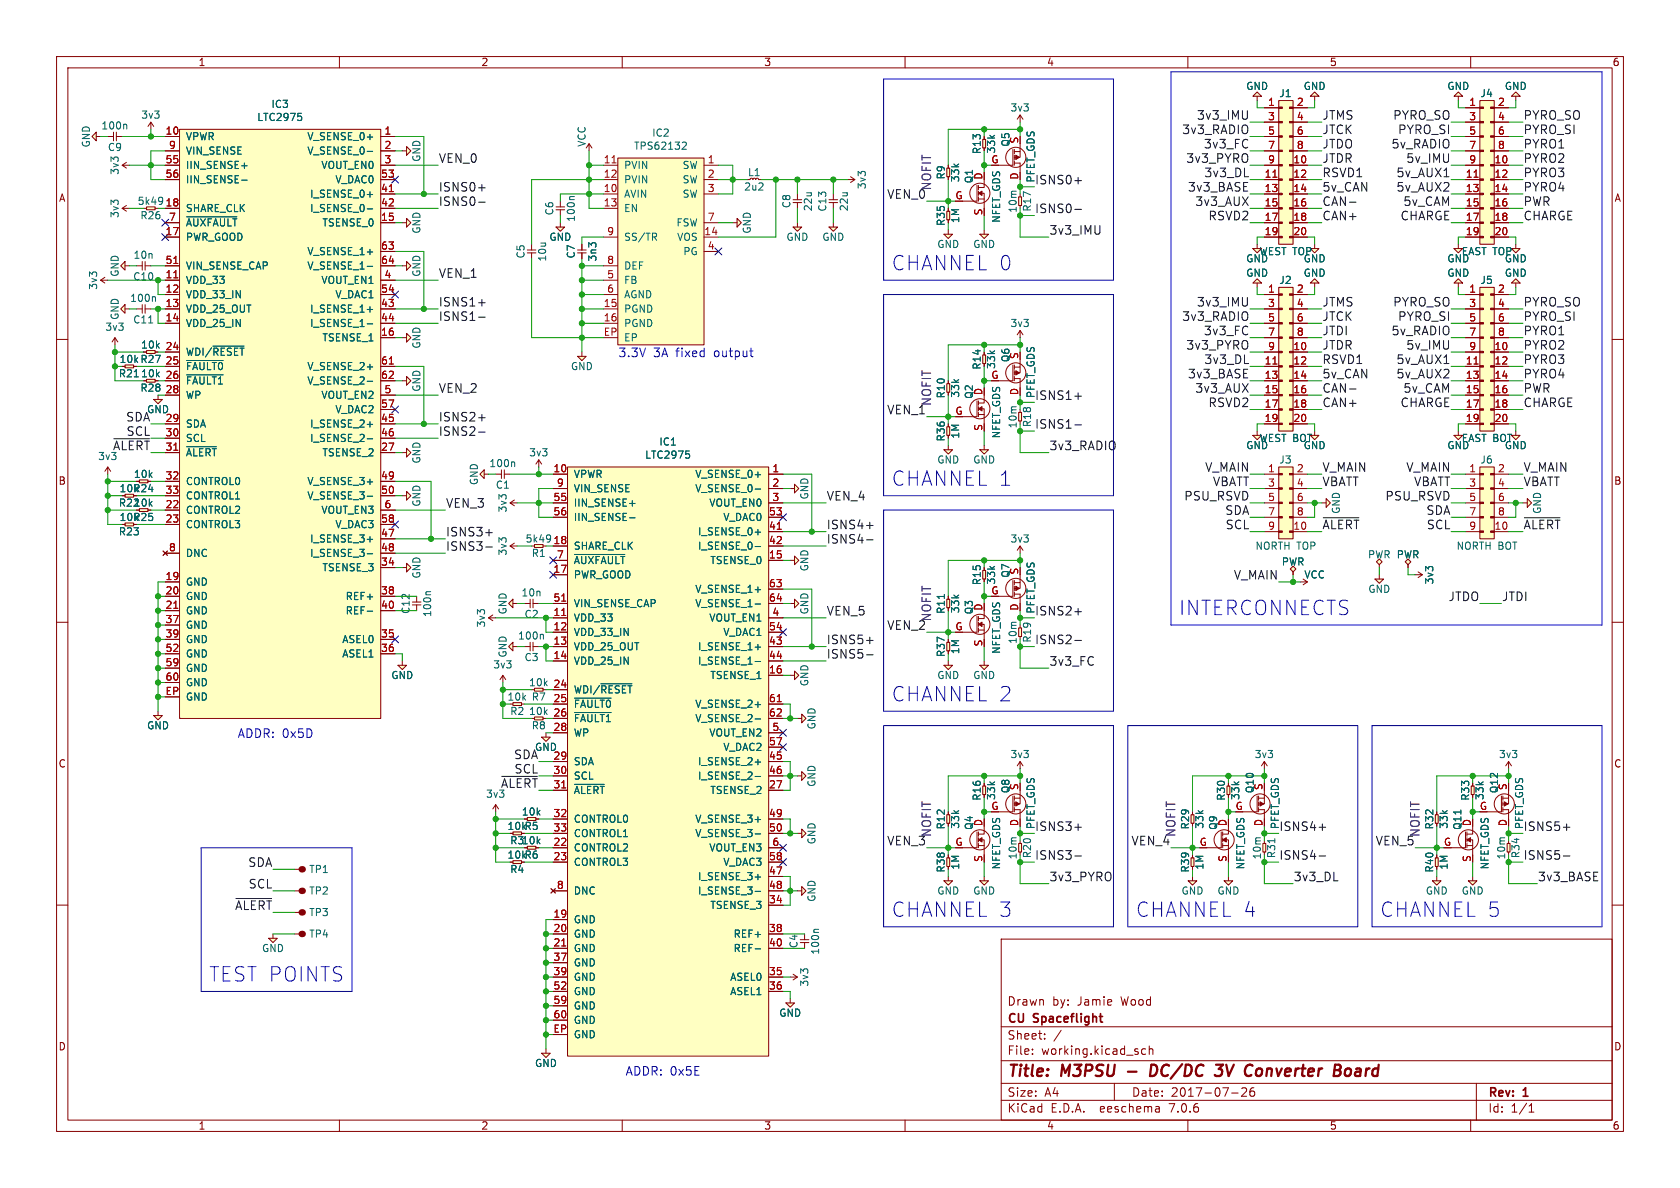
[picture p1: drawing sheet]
<svg xmlns="http://www.w3.org/2000/svg" width="297mm" height="210mm" viewBox="0 0 297 210" stroke-linecap="round" stroke-linejoin="round" font-family="sans-serif">
<defs><g id="words">
<g font-size="3.5" fill="#0000c2">
<text x="157.5" y="48">CHANNEL 0</text>
<text x="157.5" y="86.1">CHANNEL 1</text>
<text x="208.3" y="109">INTERCONNECTS</text>
<text x="157.5" y="124.2">CHANNEL 2</text>
<text x="157.5" y="162.3">CHANNEL 3</text>
<text x="200.7" y="162.3">CHANNEL 4</text>
<text x="243.8" y="162.3">CHANNEL 5</text>
<text x="36.8" y="173.7">TEST POINTS</text>
</g>
<g font-size="2.8" fill="#840000">
<text x="178" y="190.9">Title:</text>
<text x="187.7" y="190.9">M3PSU</text>
<text x="205" y="190.9">DC/DC</text>
<text x="217.4" y="190.9">3V</text>
<text x="223.3" y="190.9">Converter</text>
<text x="239.8" y="190.9">Board</text>
</g>
<g font-size="2.1" fill="#0f0f0f">
<text x="208.9" y="23.8">3v3_RADIO</text>
<text x="211.5" y="21.3">3v3_IMU</text>
<text x="233.7" y="21.3">JTMS</text>
<text x="233.7" y="23.8">JTCK</text>
<text x="246.2" y="21.3">PYRO_SO</text>
<text x="247.1" y="23.8">PYRO_SI</text>
<text x="269.2" y="21.3">PYRO_SO</text>
<text x="269.2" y="23.8">PYRO_SI</text>
<text x="77.5" y="28.9">VEN_0</text>
<text x="209.7" y="28.9">3v3_PYRO</text>
<text x="212.8" y="26.4">3v3_FC</text>
<text x="233.7" y="26.4">JTDO</text>
<text x="233.7" y="28.9">JTDR</text>
<text x="245.9" y="26.4">5v_RADIO</text>
<text x="248.5" y="28.9">5v_IMU</text>
<text x="269.2" y="28.9">PYRO2</text>
<text x="269.2" y="26.4">PYRO1</text>
<text x="77.5" y="34">ISNS0+</text>
<text x="156.8" y="35.2">VEN_0</text>
<text x="182.9" y="32.7">ISNS0+</text>
<text x="209.9" y="34">3v3_BASE</text>
<text x="212.8" y="31.4">3v3_DL</text>
<text x="233.7" y="31.4">RSVD1</text>
<text x="233.7" y="34">5v_CAN</text>
<text x="246.8" y="31.4">5v_AUX1</text>
<text x="246.8" y="34">5v_AUX2</text>
<text x="269.2" y="31.4">PYRO3</text>
<text x="269.2" y="34">PYRO4</text>
<text x="77.5" y="36.5">ISNS0-</text>
<text x="182.9" y="37.8">ISNS0-</text>
<text x="185.4" y="41.6">3v3_IMU</text>
<text x="211.2" y="36.5">3v3_AUX</text>
<text x="213.6" y="39.1">RSVD2</text>
<text x="233.7" y="36.5">CAN-</text>
<text x="233.7" y="39.1">CAN+</text>
<text x="247.5" y="39.1">CHARGE</text>
<text x="248" y="36.5">5v_CAM</text>
<text x="269.2" y="36.5">PWR</text>
<text x="269.2" y="39.1">CHARGE</text>
<text x="77.5" y="49.2">VEN_1</text>
<text x="77.5" y="56.8">ISNS1-</text>
<text x="77.5" y="54.3">ISNS1+</text>
<text x="208.9" y="56.8">3v3_RADIO</text>
<text x="211.5" y="54.3">3v3_IMU</text>
<text x="212.8" y="59.4">3v3_FC</text>
<text x="233.7" y="56.8">JTCK</text>
<text x="233.7" y="54.3">JTMS</text>
<text x="233.7" y="59.4">JTDI</text>
<text x="245.9" y="59.4">5v_RADIO</text>
<text x="246.2" y="54.3">PYRO_SO</text>
<text x="247.1" y="56.8">PYRO_SI</text>
<text x="269.2" y="56.8">PYRO_SI</text>
<text x="269.2" y="59.4">PYRO1</text>
<text x="269.2" y="54.3">PYRO_SO</text>
<text x="209.7" y="61.9">3v3_PYRO</text>
<text x="212.8" y="64.5">3v3_DL</text>
<text x="233.7" y="64.5">RSVD1</text>
<text x="233.7" y="61.9">JTDR</text>
<text x="246.8" y="64.5">5v_AUX1</text>
<text x="248.5" y="61.9">5v_IMU</text>
<text x="269.2" y="61.9">PYRO2</text>
<text x="269.2" y="64.5">PYRO3</text>
<text x="77.5" y="69.5">VEN_2</text>
<text x="182.9" y="70.8">ISNS1+</text>
<text x="209.9" y="67">3v3_BASE</text>
<text x="211.2" y="69.5">3v3_AUX</text>
<text x="233.7" y="69.5">CAN-</text>
<text x="233.7" y="67">5v_CAN</text>
<text x="246.8" y="67">5v_AUX2</text>
<text x="248" y="69.5">5v_CAM</text>
<text x="269.2" y="67">PYRO4</text>
<text x="269.2" y="69.5">PWR</text>
<text x="22.2" y="74.6">SDA</text>
<text x="22.3" y="77.2">SCL</text>
<text x="77.5" y="74.6">ISNS2+</text>
<text x="77.5" y="77.2">ISNS2-</text>
<text x="156.8" y="73.3">VEN_1</text>
<text x="182.9" y="75.9">ISNS1-</text>
<text x="213.6" y="72.1">RSVD2</text>
<text x="233.7" y="72.1">CAN+</text>
<text x="247.5" y="72.1">CHARGE</text>
<text x="269.2" y="72.1">CHARGE</text>
<text x="185.4" y="79.7">3v3_RADIO</text>
<text x="213" y="83.5">V_MAIN</text>
<text x="233.7" y="83.5">V_MAIN</text>
<text x="248.5" y="83.5">V_MAIN</text>
<text x="269.2" y="83.5">V_MAIN</text>
<text x="78.7" y="89.9">VEN_3</text>
<text x="146" y="88.6">VEN_4</text>
<text x="209.3" y="88.6">PSU_RSVD</text>
<text x="214.4" y="86">VBATT</text>
<text x="233.7" y="86">VBATT</text>
<text x="244.8" y="88.6">PSU_RSVD</text>
<text x="249.9" y="86">VBATT</text>
<text x="269.2" y="86">VBATT</text>
<text x="78.7" y="94.9">ISNS3+</text>
<text x="146" y="93.7">ISNS4+</text>
<text x="216.5" y="91.1">SDA</text>
<text x="216.6" y="93.7">SCL</text>
<text x="233.7" y="93.7">~{ALERT}</text>
<text x="252.1" y="91.1">SDA</text>
<text x="252.2" y="93.7">SCL</text>
<text x="269.2" y="93.7">~{ALERT}</text>
<text x="78.7" y="97.5">ISNS3-</text>
<text x="146" y="96.2">ISNS4-</text>
<text x="218.1" y="102.6">V_MAIN</text>
<text x="256" y="106.4">JTDO</text>
<text x="265.4" y="106.4">JTDI</text>
<text x="146" y="114">ISNS5+</text>
<text x="146" y="108.9">VEN_5</text>
<text x="156.8" y="111.4">VEN_2</text>
<text x="182.9" y="108.9">ISNS2+</text>
<text x="182.9" y="114">ISNS2-</text>
<text x="146" y="116.5">ISNS5-</text>
<text x="185.4" y="117.8">3v3_FC</text>
<text x="90.8" y="134.3">SDA</text>
<text x="90.9" y="136.8">SCL</text>
<text x="156.8" y="149.5">VEN_3</text>
<text x="182.9" y="147">ISNS3+</text>
<text x="200" y="149.5">VEN_4</text>
<text x="226.1" y="147">ISNS4+</text>
<text x="243.1" y="149.5">VEN_5</text>
<text x="269.2" y="147">ISNS5+</text>
<text x="43.8" y="153.4">SDA</text>
<text x="182.9" y="152.1">ISNS3-</text>
<text x="185.4" y="155.9">3v3_PYRO</text>
<text x="226.1" y="152.1">ISNS4-</text>
<text x="228.6" y="155.9">3v3_DL</text>
<text x="269.2" y="152.1">ISNS5-</text>
<text x="271.8" y="155.9">3v3_BASE</text>
<text x="41.5" y="161">~{ALERT}</text>
<text x="43.9" y="157.2">SCL</text>
</g>
<g font-size="2.1" fill="#840084">
<text x="164.8" y="33.7" transform="rotate(-90 164.8 33.7)">NOFIT</text>
<text x="164.8" y="71.8" transform="rotate(-90 164.8 71.8)">NOFIT</text>
<text x="164.8" y="109.9" transform="rotate(-90 164.8 109.9)">NOFIT</text>
<text x="164.8" y="148" transform="rotate(-90 164.8 148)">NOFIT</text>
<text x="208" y="148" transform="rotate(-90 208 148)">NOFIT</text>
<text x="251.2" y="148" transform="rotate(-90 251.2 148)">NOFIT</text>
</g>
<g font-size="2.1" fill="#0000c2">
<text x="109.2" y="63.3">3.3V</text>
<text x="115.5" y="63.3">3A fixed</text>
<text x="126.4" y="63.3">output</text>
<text x="41.9" y="130.6">ADDR: 0x5D</text>
<text x="110.5" y="190.2">ADDR: 0x5E</text>
</g>
<g font-size="2.1" fill="#009600">
<text x="19.9" y="79.7">~{ALERT}</text>
<text x="88.5" y="139.4">~{ALERT}</text>
</g>
<g font-size="2.1" fill="#840000">
<text x="178" y="178">Drawn</text>
<text x="186" y="178">by:</text>
<text x="190.5" y="178">Jamie</text>
<text x="198.3" y="178">Wood</text>
<text x="178" y="184">Sheet:</text>
<text x="178" y="181.2">CU</text>
<text x="182.8" y="181.2">Spaceflight</text>
<text x="178" y="186.7">File:</text>
<text x="184.1" y="186.7">working.kicad_sch</text>
<text x="178" y="196.9">KiCad</text>
<text x="178" y="194.1">Size:</text>
<text x="184.7" y="194.1">A4</text>
<text x="185.7" y="196.9">E.D.A.</text>
<text x="194.6" y="196.9">eeschema</text>
<text x="200" y="194.1">Date:</text>
<text x="207" y="196.9">7.0.6</text>
<text x="207" y="194.1">2017-07-26</text>
<text x="263" y="194.3">Rev:</text>
<text x="263" y="196.9">Id:</text>
<text x="267.1" y="196.9">1/1</text>
<text x="269.4" y="194.3">1</text>
</g>
<g font-size="1.8" fill="#840000">
<text x="35" y="11.9">1</text>
<text x="85" y="11.9">2</text>
<text x="135" y="11.9">3</text>
<text x="185" y="11.9">4</text>
<text x="235" y="11.9">5</text>
<text x="285" y="11.9">6</text>
<text x="173.6" y="27.3" transform="rotate(-90 173.6 27.3)">R13</text>
<text x="10.3" y="35.9">A</text>
<text x="167.2" y="31.8" transform="rotate(-90 167.2 31.8)">R9</text>
<text x="285.3" y="35.9">A</text>
<text x="167.2" y="40" transform="rotate(-90 167.2 40)">R35</text>
<text x="21" y="64.4">10k R27</text>
<text x="24.8" y="61.8">10k</text>
<text x="173.6" y="65.4" transform="rotate(-90 173.6 65.4)">R14</text>
<text x="24.8" y="66.9">10k</text>
<text x="167.2" y="70.5" transform="rotate(-90 167.2 70.5)">R10</text>
<text x="167.2" y="78.1" transform="rotate(-90 167.2 78.1)">R36</text>
<text x="10.3" y="85.9">B</text>
<text x="21" y="87.2">10kR24</text>
<text x="23.6" y="84.7">10k</text>
<text x="285.3" y="85.9">B</text>
<text x="173.6" y="103.5" transform="rotate(-90 173.6 103.5)">R15</text>
<text x="167.2" y="108.6" transform="rotate(-90 167.2 108.6)">R11</text>
<text x="167.2" y="116.2" transform="rotate(-90 167.2 116.2)">R37</text>
<text x="10.3" y="135.9">C</text>
<text x="285.3" y="135.9">C</text>
<text x="173.6" y="141.6" transform="rotate(-90 173.6 141.6)">R16</text>
<text x="216.8" y="141.6" transform="rotate(-90 216.8 141.6)">R30</text>
<text x="259.9" y="141.6" transform="rotate(-90 259.9 141.6)">R33</text>
<text x="90.1" y="149.5">R310k</text>
<text x="92.2" y="144.4">10k</text>
<text x="167.2" y="146.7" transform="rotate(-90 167.2 146.7)">R12</text>
<text x="210.4" y="146.7" transform="rotate(-90 210.4 146.7)">R29</text>
<text x="253.6" y="146.7" transform="rotate(-90 253.6 146.7)">R32</text>
<text x="167.2" y="154.3" transform="rotate(-90 167.2 154.3)">R38</text>
<text x="210.4" y="154.3" transform="rotate(-90 210.4 154.3)">R39</text>
<text x="253.6" y="154.3" transform="rotate(-90 253.6 154.3)">R40</text>
<text x="10.3" y="185.9">D</text>
<text x="285.3" y="185.9">D</text>
<text x="35" y="199.9">1</text>
<text x="85" y="199.9">2</text>
<text x="135" y="199.9">3</text>
<text x="185" y="199.9">4</text>
<text x="235" y="199.9">5</text>
<text x="285" y="199.9">6</text>
</g>
<g font-size="1.8" fill="#006464">
<text x="220.2" y="16.1">GND</text>
<text x="226.1" y="17.4">J1</text>
<text x="230.4" y="16.1">GND</text>
<text x="255.8" y="16.1">GND</text>
<text x="261.6" y="17.4">J4</text>
<text x="265.9" y="16.1">GND</text>
<text x="17.8" y="23.1">100n</text>
<text x="24.9" y="21.2">3v3</text>
<text x="45.4" y="21.6">LTC2975</text>
<text x="47.9" y="19.3">IC3</text>
<text x="178.5" y="19.9">3v3</text>
<text x="16.1" y="26.2" transform="rotate(-90 16.1 26.2)">GND</text>
<text x="19" y="26.9">C9</text>
<text x="32.8" y="25">VPWR</text>
<text x="32.8" y="27.5">VIN_SENSE</text>
<text x="54.2" y="25">V_SENSE_0+</text>
<text x="54.2" y="27.5">V_SENSE_0-</text>
<text x="74.5" y="28.7" transform="rotate(-90 74.5 28.7)">GND</text>
<text x="103.7" y="26" transform="rotate(-90 103.7 26)">VCC</text>
<text x="112" y="26.7">TPS62132</text>
<text x="115.2" y="24.4">IC2</text>
<text x="176.1" y="27.2" transform="rotate(-90 176.1 27.2)">33k</text>
<text x="178.7" y="26" transform="rotate(-90 178.7 26)">Q5</text>
<text x="21.2" y="31" transform="rotate(-90 21.2 31)">3v3</text>
<text x="32.8" y="30.1">IIN_SENSE+</text>
<text x="32.8" y="32.6">IIN_SENSE-</text>
<text x="54.7" y="35.2">I_SENSE_0+</text>
<text x="56.7" y="30.1">VOUT_EN0</text>
<text x="59.2" y="32.6">V_DAC0</text>
<text x="110.2" y="35.2">AVIN</text>
<text x="110.2" y="30.1">PVIN</text>
<text x="110.2" y="32.6">PVIN</text>
<text x="120.6" y="30.1">SW</text>
<text x="120.6" y="32.6">SW</text>
<text x="120.6" y="35.2">SW</text>
<text x="131.5" y="33.9">2u2</text>
<text x="132.1" y="31.3">L1</text>
<text x="153.3" y="33.5" transform="rotate(-90 153.3 33.5)">3v3</text>
<text x="169.8" y="32.3" transform="rotate(-90 169.8 32.3)">33k</text>
<text x="172.2" y="32.5" transform="rotate(-90 172.2 32.5)">Q1</text>
<text x="183.1" y="32.4" transform="rotate(-90 183.1 32.4)">PFET_GDS</text>
<text x="21.2" y="38.6" transform="rotate(-90 21.2 38.6)">3v3</text>
<text x="24.2" y="36.4">5k49</text>
<text x="24.7" y="39">R26</text>
<text x="32.8" y="37.7">SHARE_CLK</text>
<text x="32.8" y="40.2">~{AUXFAULT}</text>
<text x="54.7" y="37.7">I_SENSE_0-</text>
<text x="56.9" y="40.2">TSENSE_0</text>
<text x="74.5" y="41.4" transform="rotate(-90 74.5 41.4)">GND</text>
<text x="98" y="38.2" transform="rotate(-90 98 38.2)">C6</text>
<text x="101.8" y="39.3" transform="rotate(-90 101.8 39.3)">100n</text>
<text x="110.2" y="37.7">EN</text>
<text x="119.5" y="40.2">FSW</text>
<text x="132.9" y="41.4" transform="rotate(-90 132.9 41.4)">GND</text>
<text x="139.9" y="36.9" transform="rotate(-90 139.9 36.9)">C8</text>
<text x="143.7" y="37.4" transform="rotate(-90 143.7 37.4)">22u</text>
<text x="146.3" y="37.5" transform="rotate(-90 146.3 37.5)">C13</text>
<text x="150.1" y="37.4" transform="rotate(-90 150.1 37.4)">22u</text>
<text x="169.8" y="39.5" transform="rotate(-90 169.8 39.5)">1M</text>
<text x="177" y="39.5" transform="rotate(-90 177 39.5)">NFET_GDS</text>
<text x="182.5" y="37.5" transform="rotate(-90 182.5 37.5)">R17</text>
<text x="23.5" y="45.9">10n</text>
<text x="32.8" y="42.8">PWR_GOOD</text>
<text x="32.8" y="47.9">VIN_SENSE_CAP</text>
<text x="54.2" y="45.3">V_SENSE_1+</text>
<text x="54.2" y="47.9">V_SENSE_1-</text>
<text x="92.9" y="45.8" transform="rotate(-90 92.9 45.8)">C5</text>
<text x="96.7" y="46.3" transform="rotate(-90 96.7 46.3)">10u</text>
<text x="97" y="42.8">GND</text>
<text x="101.8" y="45.8" transform="rotate(-90 101.8 45.8)">C7</text>
<text x="105.6" y="46.3" transform="rotate(-90 105.6 46.3)">3n3</text>
<text x="110.2" y="47.9">DEF</text>
<text x="110.2" y="42.8">SS/TR</text>
<text x="119.6" y="42.8">VOS</text>
<text x="120.7" y="45.3">PG</text>
<text x="138.9" y="42.8">GND</text>
<text x="145.3" y="42.8">GND</text>
<text x="165.6" y="44">GND</text>
<text x="172" y="44">GND</text>
<text x="220.2" y="46.6">GND</text>
<text x="222.6" y="45.3">WEST TOP</text>
<text x="230.4" y="46.6">GND</text>
<text x="255.8" y="46.6">GND</text>
<text x="258.3" y="45.3">EAST TOP</text>
<text x="265.9" y="46.6">GND</text>
<text x="17.4" y="51.3" transform="rotate(-90 17.4 51.3)">3v3</text>
<text x="21.2" y="49" transform="rotate(-90 21.2 49)">GND</text>
<text x="22.9" y="53.6">100n</text>
<text x="23.5" y="49.8">C10</text>
<text x="32.8" y="50.4">VDD_33</text>
<text x="32.8" y="52.9">VDD_33_IN</text>
<text x="56.7" y="50.4">VOUT_EN1</text>
<text x="59.2" y="52.9">V_DAC1</text>
<text x="74.5" y="49" transform="rotate(-90 74.5 49)">GND</text>
<text x="110.2" y="50.4">FB</text>
<text x="110.2" y="52.9">AGND</text>
<text x="220.2" y="49.1">GND</text>
<text x="226.1" y="50.4">J2</text>
<text x="230.4" y="49.1">GND</text>
<text x="255.8" y="49.1">GND</text>
<text x="261.6" y="50.4">J5</text>
<text x="265.9" y="49.1">GND</text>
<text x="18.5" y="58.7">3v3</text>
<text x="21.2" y="56.6" transform="rotate(-90 21.2 56.6)">GND</text>
<text x="23.5" y="57.4">C11</text>
<text x="32.8" y="55.5">VDD_25_OUT</text>
<text x="32.8" y="58">VDD_25_IN</text>
<text x="54.7" y="55.5">I_SENSE_1+</text>
<text x="54.7" y="58">I_SENSE_1-</text>
<text x="110.2" y="55.5">PGND</text>
<text x="110.2" y="58">PGND</text>
<text x="178.5" y="58">3v3</text>
<text x="32.8" y="63.1">WDI/~{RESET}</text>
<text x="32.8" y="65.6">~{FAULT0}</text>
<text x="54.2" y="65.6">V_SENSE_2+</text>
<text x="56.9" y="60.6">TSENSE_1</text>
<text x="74.5" y="61.7" transform="rotate(-90 74.5 61.7)">GND</text>
<text x="100.8" y="65.6">GND</text>
<text x="110.2" y="60.6">EP</text>
<text x="176.1" y="65.3" transform="rotate(-90 176.1 65.3)">33k</text>
<text x="178.7" y="64.1" transform="rotate(-90 178.7 64.1)">Q6</text>
<text x="20.9" y="66.9">R21</text>
<text x="24.7" y="69.4">R28</text>
<text x="32.8" y="68.2">~{FAULT1}</text>
<text x="32.8" y="70.7">WP</text>
<text x="54.2" y="68.2">V_SENSE_2-</text>
<text x="56.7" y="70.7">VOUT_EN2</text>
<text x="74.5" y="69.3" transform="rotate(-90 74.5 69.3)">GND</text>
<text x="169.8" y="70.4" transform="rotate(-90 169.8 70.4)">33k</text>
<text x="172.2" y="70.6" transform="rotate(-90 172.2 70.6)">Q2</text>
<text x="183.1" y="70.5" transform="rotate(-90 183.1 70.5)">PFET_GDS</text>
<text x="25.9" y="73.3">GND</text>
<text x="32.8" y="75.8">SDA</text>
<text x="54.7" y="75.8">I_SENSE_2+</text>
<text x="59.2" y="73.3">V_DAC2</text>
<text x="169.8" y="77.6" transform="rotate(-90 169.8 77.6)">1M</text>
<text x="177" y="77.6" transform="rotate(-90 177 77.6)">NFET_GDS</text>
<text x="182.5" y="75.6" transform="rotate(-90 182.5 75.6)">R18</text>
<text x="17.3" y="81.5">3v3</text>
<text x="32.8" y="78.3">SCL</text>
<text x="32.8" y="80.9">~{ALERT}</text>
<text x="54.7" y="78.3">I_SENSE_2-</text>
<text x="56.9" y="80.9">TSENSE_2</text>
<text x="74.5" y="82" transform="rotate(-90 74.5 82)">GND</text>
<text x="86.4" y="82.8">100n</text>
<text x="93.5" y="80.9">3v3</text>
<text x="114" y="81.3">LTC2975</text>
<text x="116.5" y="79">IC1</text>
<text x="165.6" y="82.1">GND</text>
<text x="172" y="82.1">GND</text>
<text x="220.2" y="79.6">GND</text>
<text x="222.6" y="78.3">WEST BOT</text>
<text x="226.1" y="82.1">J3</text>
<text x="230.4" y="79.6">GND</text>
<text x="255.8" y="79.6">GND</text>
<text x="258.3" y="78.3">EAST BOT</text>
<text x="261.6" y="82.1">J6</text>
<text x="265.9" y="79.6">GND</text>
<text x="20.9" y="89.8">R2210k</text>
<text x="32.8" y="86">CONTROL0</text>
<text x="32.8" y="88.5">CONTROL1</text>
<text x="54.2" y="86">V_SENSE_3+</text>
<text x="54.2" y="88.5">V_SENSE_3-</text>
<text x="74.5" y="89.7" transform="rotate(-90 74.5 89.7)">GND</text>
<text x="84.7" y="85.9" transform="rotate(-90 84.7 85.9)">GND</text>
<text x="87.6" y="86.6">C1</text>
<text x="101.3" y="84.7">VPWR</text>
<text x="101.3" y="89.8">IIN_SENSE+</text>
<text x="101.3" y="87.2">VIN_SENSE</text>
<text x="122.8" y="84.7">V_SENSE_0+</text>
<text x="122.8" y="87.2">V_SENSE_0-</text>
<text x="125.3" y="89.8">VOUT_EN0</text>
<text x="143.1" y="88.4" transform="rotate(-90 143.1 88.4)">GND</text>
<text x="20.9" y="94.8">R23</text>
<text x="21" y="92.3">10kR25</text>
<text x="32.8" y="91">CONTROL2</text>
<text x="32.8" y="93.6">CONTROL3</text>
<text x="56.7" y="91">VOUT_EN3</text>
<text x="59.2" y="93.6">V_DAC3</text>
<text x="89.8" y="90.7" transform="rotate(-90 89.8 90.7)">3v3</text>
<text x="101.3" y="92.3">IIN_SENSE-</text>
<text x="123.3" y="94.8">I_SENSE_0+</text>
<text x="127.8" y="92.3">V_DAC0</text>
<text x="237.1" y="90.9" transform="rotate(-90 237.1 90.9)">GND</text>
<text x="272.6" y="90.9" transform="rotate(-90 272.6 90.9)">GND</text>
<text x="32.8" y="98.7">DNC</text>
<text x="54.7" y="96.1">I_SENSE_3+</text>
<text x="54.7" y="98.7">I_SENSE_3-</text>
<text x="56.9" y="101.2">TSENSE_3</text>
<text x="89.8" y="98.3" transform="rotate(-90 89.8 98.3)">3v3</text>
<text x="92.8" y="96.1">5k49</text>
<text x="93.9" y="98.7">R1</text>
<text x="101.3" y="97.4">SHARE_CLK</text>
<text x="101.3" y="99.9">~{AUXFAULT}</text>
<text x="123.3" y="97.4">I_SENSE_0-</text>
<text x="125.5" y="99.9">TSENSE_0</text>
<text x="143.1" y="101.1" transform="rotate(-90 143.1 101.1)">GND</text>
<text x="178.5" y="96.1">3v3</text>
<text x="221.8" y="97.4">NORTH TOP</text>
<text x="226.5" y="100.2">PWR</text>
<text x="241.7" y="98.9">PWR PWR</text>
<text x="246.8" y="98.9">PWR</text>
<text x="257.4" y="97.4">NORTH BOT</text>
<text x="32.8" y="103.7">GND</text>
<text x="32.8" y="106.3">GND</text>
<text x="61" y="106.3">REF+</text>
<text x="74.5" y="102.4" transform="rotate(-90 74.5 102.4)">GND</text>
<text x="92.1" y="105.6">10n</text>
<text x="101.3" y="102.5">PWR_GOOD</text>
<text x="101.3" y="107.5">VIN_SENSE_CAP</text>
<text x="122.8" y="105">V_SENSE_1+</text>
<text x="122.8" y="107.5">V_SENSE_1-</text>
<text x="176.1" y="103.4" transform="rotate(-90 176.1 103.4)">33k</text>
<text x="178.7" y="102.2" transform="rotate(-90 178.7 102.2)">Q7</text>
<text x="230.5" y="102.5">VCC</text>
<text x="241.8" y="105">GND</text>
<text x="253.6" y="103.4" transform="rotate(-90 253.6 103.4)">3v3</text>
<text x="32.8" y="108.8">GND</text>
<text x="32.8" y="111.4">GND</text>
<text x="32.8" y="113.9">GND</text>
<text x="60.4" y="113.9">ASEL0</text>
<text x="61" y="108.8">REF-</text>
<text x="72.6" y="108.6" transform="rotate(-90 72.6 108.6)">C12</text>
<text x="76.4" y="109.2" transform="rotate(-90 76.4 109.2)">100n</text>
<text x="86" y="111" transform="rotate(-90 86 111)">3v3</text>
<text x="89.8" y="108.7" transform="rotate(-90 89.8 108.7)">GND</text>
<text x="91.5" y="113.3">100n</text>
<text x="92.6" y="109.4">C2</text>
<text x="101.3" y="110.1">VDD_33</text>
<text x="101.3" y="112.6">VDD_33_IN</text>
<text x="125.3" y="110.1">VOUT_EN1</text>
<text x="127.8" y="112.6">V_DAC1</text>
<text x="143.1" y="108.7" transform="rotate(-90 143.1 108.7)">GND</text>
<text x="169.8" y="108.5" transform="rotate(-90 169.8 108.5)">33k</text>
<text x="172.2" y="108.7" transform="rotate(-90 172.2 108.7)">Q3</text>
<text x="182.5" y="113.7" transform="rotate(-90 182.5 113.7)">R19</text>
<text x="183.1" y="108.6" transform="rotate(-90 183.1 108.6)">PFET_GDS</text>
<text x="32.8" y="116.4">GND</text>
<text x="32.8" y="119">GND</text>
<text x="60.4" y="116.4">ASEL1</text>
<text x="87.1" y="118.4">3v3</text>
<text x="89.8" y="116.3" transform="rotate(-90 89.8 116.3)">GND</text>
<text x="92.6" y="117.1">C3</text>
<text x="101.3" y="115.2">VDD_25_OUT</text>
<text x="101.3" y="117.7">VDD_25_IN</text>
<text x="123.3" y="115.2">I_SENSE_1+</text>
<text x="123.3" y="117.7">I_SENSE_1-</text>
<text x="169.8" y="115.7" transform="rotate(-90 169.8 115.7)">1M</text>
<text x="177" y="115.7" transform="rotate(-90 177 115.7)">NFET_GDS</text>
<text x="32.8" y="121.5">GND</text>
<text x="32.8" y="124.1">GND</text>
<text x="69.1" y="120.2">GND</text>
<text x="89.6" y="124.1">10k</text>
<text x="93.4" y="121.5">10k</text>
<text x="93.9" y="124.1">R7</text>
<text x="101.3" y="122.8">WDI/~{RESET}</text>
<text x="101.3" y="125.3">~{FAULT0}</text>
<text x="122.8" y="125.3">V_SENSE_2+</text>
<text x="125.5" y="120.2">TSENSE_1</text>
<text x="143.1" y="121.4" transform="rotate(-90 143.1 121.4)">GND</text>
<text x="165.6" y="120.2">GND</text>
<text x="172" y="120.2">GND</text>
<text x="25.9" y="129.1">GND</text>
<text x="90.1" y="126.6">R2</text>
<text x="93.4" y="126.6">10k</text>
<text x="93.9" y="129.1">R8</text>
<text x="101.3" y="127.9">~{FAULT1}</text>
<text x="101.3" y="130.4">WP</text>
<text x="122.8" y="127.9">V_SENSE_2-</text>
<text x="125.3" y="130.4">VOUT_EN2</text>
<text x="144.4" y="129" transform="rotate(-90 144.4 129)">GND</text>
<text x="94.5" y="132.9">GND</text>
<text x="101.3" y="135.5">SDA</text>
<text x="123.3" y="135.5">I_SENSE_2+</text>
<text x="127.8" y="132.9">V_DAC2</text>
<text x="178.5" y="134.2">3v3</text>
<text x="221.7" y="134.2">3v3</text>
<text x="264.9" y="134.2">3v3</text>
<text x="85.8" y="141.2">3v3</text>
<text x="101.3" y="138">SCL</text>
<text x="101.3" y="140.6">~{ALERT}</text>
<text x="123.3" y="138">I_SENSE_2-</text>
<text x="125.5" y="140.6">TSENSE_2</text>
<text x="144.4" y="139.2" transform="rotate(-90 144.4 139.2)">GND</text>
<text x="176.1" y="141.5" transform="rotate(-90 176.1 141.5)">33k</text>
<text x="178.7" y="140.3" transform="rotate(-90 178.7 140.3)">Q8</text>
<text x="219.3" y="141.5" transform="rotate(-90 219.3 141.5)">33k</text>
<text x="221.8" y="140.3" transform="rotate(-90 221.8 140.3)">Q10</text>
<text x="262.5" y="141.5" transform="rotate(-90 262.5 141.5)">33k</text>
<text x="265" y="140.3" transform="rotate(-90 265 140.3)">Q12</text>
<text x="89.6" y="146.9">10kR5</text>
<text x="101.3" y="145.6">CONTROL0</text>
<text x="101.3" y="148.2">CONTROL1</text>
<text x="122.8" y="145.6">V_SENSE_3+</text>
<text x="122.8" y="148.2">V_SENSE_3-</text>
<text x="144.4" y="149.4" transform="rotate(-90 144.4 149.4)">GND</text>
<text x="169.8" y="146.6" transform="rotate(-90 169.8 146.6)">33k</text>
<text x="172.2" y="146.8" transform="rotate(-90 172.2 146.8)">Q4</text>
<text x="183.1" y="146.7" transform="rotate(-90 183.1 146.7)">PFET_GDS</text>
<text x="213" y="146.6" transform="rotate(-90 213 146.6)">33k</text>
<text x="215.4" y="146.8" transform="rotate(-90 215.4 146.8)">Q9</text>
<text x="226.3" y="146.7" transform="rotate(-90 226.3 146.7)">PFET_GDS</text>
<text x="256.1" y="146.6" transform="rotate(-90 256.1 146.6)">33k</text>
<text x="258.5" y="146.8" transform="rotate(-90 258.5 146.8)">Q11</text>
<text x="269.5" y="146.7" transform="rotate(-90 269.5 146.7)">PFET_GDS</text>
<text x="54.6" y="154.5">TP1</text>
<text x="89.6" y="152">10kR6</text>
<text x="90.1" y="154.5">R4</text>
<text x="101.3" y="150.7">CONTROL2</text>
<text x="101.3" y="153.3">CONTROL3</text>
<text x="123.3" y="155.8">I_SENSE_3+</text>
<text x="125.3" y="150.7">VOUT_EN3</text>
<text x="127.8" y="153.3">V_DAC3</text>
<text x="169.8" y="153.8" transform="rotate(-90 169.8 153.8)">1M</text>
<text x="177" y="153.8" transform="rotate(-90 177 153.8)">NFET_GDS</text>
<text x="182.5" y="151.8" transform="rotate(-90 182.5 151.8)">R20</text>
<text x="213" y="153.8" transform="rotate(-90 213 153.8)">1M</text>
<text x="220.2" y="153.8" transform="rotate(-90 220.2 153.8)">NFET_GDS</text>
<text x="225.7" y="151.8" transform="rotate(-90 225.7 151.8)">R31</text>
<text x="256.1" y="153.8" transform="rotate(-90 256.1 153.8)">1M</text>
<text x="263.4" y="153.8" transform="rotate(-90 263.4 153.8)">NFET_GDS</text>
<text x="268.8" y="151.8" transform="rotate(-90 268.8 151.8)">R34</text>
<text x="54.6" y="158.3">TP2</text>
<text x="101.3" y="158.3">DNC</text>
<text x="123.3" y="158.3">I_SENSE_3-</text>
<text x="125.5" y="160.9">TSENSE_3</text>
<text x="144.4" y="159.5" transform="rotate(-90 144.4 159.5)">GND</text>
<text x="165.6" y="158.3">GND</text>
<text x="172" y="158.3">GND</text>
<text x="208.8" y="158.3">GND</text>
<text x="215.1" y="158.3">GND</text>
<text x="252" y="158.3">GND</text>
<text x="258.3" y="158.3">GND</text>
<text x="54.6" y="162.2">TP3</text>
<text x="54.6" y="166">TP4</text>
<text x="101.3" y="163.4">GND</text>
<text x="101.3" y="166">GND</text>
<text x="129.6" y="166">REF+</text>
<text x="141.2" y="167.7" transform="rotate(-90 141.2 167.7)">C4</text>
<text x="46.2" y="168.5">GND</text>
<text x="101.3" y="168.5">GND</text>
<text x="101.3" y="171">GND</text>
<text x="101.3" y="173.6">GND</text>
<text x="129" y="173.6">ASEL0</text>
<text x="129.6" y="168.5">REF-</text>
<text x="145" y="168.9" transform="rotate(-90 145 168.9)">100n</text>
<text x="101.3" y="176.1">GND</text>
<text x="101.3" y="178.7">GND</text>
<text x="129" y="176.1">ASEL1</text>
<text x="137.7" y="179.9">GND</text>
<text x="143.1" y="174.5" transform="rotate(-90 143.1 174.5)">3v3</text>
<text x="101.3" y="181.2">GND</text>
<text x="101.3" y="183.7">GND</text>
<text x="94.5" y="188.8">GND</text>
</g>
<g font-size="1.8" fill="#a90000">
<text x="29.2" y="23.9">10</text>
<text x="67.9" y="23.9">1</text>
<text x="224.1" y="18.8">1</text>
<text x="224.1" y="21.3">3</text>
<text x="224.1" y="23.9">5</text>
<text x="229.2" y="18.8">2</text>
<text x="229.2" y="21.3">4</text>
<text x="229.2" y="23.9">6</text>
<text x="259.6" y="18.8">1</text>
<text x="259.6" y="21.3">3</text>
<text x="259.6" y="23.9">5</text>
<text x="264.7" y="18.8">2</text>
<text x="264.7" y="21.3">4</text>
<text x="264.7" y="23.9">6</text>
<text x="29.2" y="29">55</text>
<text x="29.8" y="26.4">9</text>
<text x="67.9" y="26.4">2</text>
<text x="67.9" y="29">3</text>
<text x="106.6" y="29">11</text>
<text x="125" y="29">1</text>
<text x="175.2" y="29">G</text>
<text x="180.1" y="25.5" transform="rotate(-90 180.1 25.5)">S</text>
<text x="224.1" y="26.4">7</text>
<text x="224.1" y="29">9</text>
<text x="228.6" y="29">10</text>
<text x="229.2" y="26.4">8</text>
<text x="259.6" y="26.4">7</text>
<text x="259.6" y="29">9</text>
<text x="264.1" y="29">10</text>
<text x="264.7" y="26.4">8</text>
<text x="29.2" y="31.5">56</text>
<text x="67.3" y="34">41</text>
<text x="67.3" y="31.5">53</text>
<text x="106.6" y="34">10</text>
<text x="106.6" y="31.5">12</text>
<text x="125" y="31.5">2</text>
<text x="125" y="34">3</text>
<text x="168.8" y="35.3">G</text>
<text x="173.7" y="31.9" transform="rotate(-90 173.7 31.9)">D</text>
<text x="180.1" y="31.9" transform="rotate(-90 180.1 31.9)">D</text>
<text x="223.5" y="31.5">11</text>
<text x="223.5" y="34">13</text>
<text x="228.6" y="31.5">12</text>
<text x="228.6" y="34">14</text>
<text x="259" y="31.5">11</text>
<text x="259" y="34">13</text>
<text x="264.1" y="31.5">12</text>
<text x="264.1" y="34">14</text>
<text x="29.2" y="41.7">17</text>
<text x="29.2" y="36.6">18</text>
<text x="29.8" y="39.1">7</text>
<text x="67.3" y="39.1">15</text>
<text x="67.3" y="36.6">42</text>
<text x="106.6" y="36.6">13</text>
<text x="107.2" y="41.7">9</text>
<text x="124.4" y="41.7">14</text>
<text x="125" y="39.1">7</text>
<text x="173.7" y="38.2" transform="rotate(-90 173.7 38.2)">S</text>
<text x="223.5" y="36.6">15</text>
<text x="223.5" y="39.1">17</text>
<text x="223.5" y="41.7">19</text>
<text x="228.6" y="36.6">16</text>
<text x="228.6" y="39.1">18</text>
<text x="228.6" y="41.7">20</text>
<text x="259" y="36.6">15</text>
<text x="259" y="39.1">17</text>
<text x="259" y="41.7">19</text>
<text x="264.1" y="36.6">16</text>
<text x="264.1" y="39.1">18</text>
<text x="264.1" y="41.7">20</text>
<text x="29.2" y="46.7">51</text>
<text x="67.3" y="44.2">63</text>
<text x="67.3" y="46.7">64</text>
<text x="107.2" y="46.7">8</text>
<text x="125" y="44.2">4</text>
<text x="29.2" y="49.3">11</text>
<text x="29.2" y="51.8">12</text>
<text x="67.3" y="51.8">54</text>
<text x="67.9" y="49.3">4</text>
<text x="107.2" y="49.3">5</text>
<text x="107.2" y="51.8">6</text>
<text x="224.1" y="51.8">1</text>
<text x="229.2" y="51.8">2</text>
<text x="259.6" y="51.8">1</text>
<text x="264.7" y="51.8">2</text>
<text x="29.2" y="54.4">13</text>
<text x="29.2" y="56.9">14</text>
<text x="67.3" y="59.4">16</text>
<text x="67.3" y="54.4">43</text>
<text x="67.3" y="56.9">44</text>
<text x="106.6" y="54.4">15</text>
<text x="106.6" y="56.9">16</text>
<text x="106.6" y="59.4">EP</text>
<text x="224.1" y="54.4">3</text>
<text x="224.1" y="56.9">5</text>
<text x="224.1" y="59.4">7</text>
<text x="229.2" y="54.4">4</text>
<text x="229.2" y="56.9">6</text>
<text x="229.2" y="59.4">8</text>
<text x="259.6" y="54.4">3</text>
<text x="259.6" y="56.9">5</text>
<text x="259.6" y="59.4">7</text>
<text x="264.7" y="54.4">4</text>
<text x="264.7" y="56.9">6</text>
<text x="264.7" y="59.4">8</text>
<text x="29.2" y="62">24</text>
<text x="29.2" y="64.5">25</text>
<text x="67.3" y="64.5">61</text>
<text x="180.1" y="63.6" transform="rotate(-90 180.1 63.6)">S</text>
<text x="223.5" y="64.5">11</text>
<text x="224.1" y="62">9</text>
<text x="228.6" y="62">10</text>
<text x="228.6" y="64.5">12</text>
<text x="259" y="64.5">11</text>
<text x="259.6" y="62">9</text>
<text x="264.1" y="62">10</text>
<text x="264.1" y="64.5">12</text>
<text x="29.2" y="67.1">26</text>
<text x="29.2" y="69.6">28</text>
<text x="67.3" y="67.1">62</text>
<text x="67.9" y="69.6">5</text>
<text x="173.7" y="70" transform="rotate(-90 173.7 70)">D</text>
<text x="175.2" y="67.1">G</text>
<text x="180.1" y="70" transform="rotate(-90 180.1 70)">D</text>
<text x="223.5" y="67.1">13</text>
<text x="223.5" y="69.6">15</text>
<text x="228.6" y="67.1">14</text>
<text x="228.6" y="69.6">16</text>
<text x="259" y="67.1">13</text>
<text x="259" y="69.6">15</text>
<text x="264.1" y="67.1">14</text>
<text x="264.1" y="69.6">16</text>
<text x="29.2" y="74.7">29</text>
<text x="29.2" y="77.2">30</text>
<text x="67.3" y="74.7">45</text>
<text x="67.3" y="77.2">46</text>
<text x="67.3" y="72.1">57</text>
<text x="168.8" y="73.4">G</text>
<text x="173.7" y="76.3" transform="rotate(-90 173.7 76.3)">S</text>
<text x="223.5" y="72.1">17</text>
<text x="223.5" y="74.7">19</text>
<text x="228.6" y="72.1">18</text>
<text x="228.6" y="74.7">20</text>
<text x="259" y="72.1">17</text>
<text x="259" y="74.7">19</text>
<text x="264.1" y="72.1">18</text>
<text x="264.1" y="74.7">20</text>
<text x="29.2" y="79.8">31</text>
<text x="67.3" y="79.8">27</text>
<text x="97.7" y="83.6">10</text>
<text x="136.5" y="83.6">1</text>
<text x="224.1" y="83.6">1</text>
<text x="229.2" y="83.6">2</text>
<text x="259.6" y="83.6">1</text>
<text x="264.7" y="83.6">2</text>
<text x="29.2" y="89.9">22</text>
<text x="29.2" y="84.8">32</text>
<text x="29.2" y="87.4">33</text>
<text x="67.3" y="84.8">49</text>
<text x="67.3" y="87.4">50</text>
<text x="67.9" y="89.9">6</text>
<text x="97.7" y="88.6">55</text>
<text x="98.4" y="86.1">9</text>
<text x="136.5" y="86.1">2</text>
<text x="136.5" y="88.6">3</text>
<text x="224.1" y="86.1">3</text>
<text x="224.1" y="88.6">5</text>
<text x="229.2" y="86.1">4</text>
<text x="229.2" y="88.6">6</text>
<text x="259.6" y="86.1">3</text>
<text x="259.6" y="88.6">5</text>
<text x="264.7" y="86.1">4</text>
<text x="264.7" y="88.6">6</text>
<text x="29.2" y="92.5">23</text>
<text x="67.3" y="95">47</text>
<text x="67.3" y="92.5">58</text>
<text x="97.7" y="91.2">56</text>
<text x="135.8" y="93.7">41</text>
<text x="135.8" y="91.2">53</text>
<text x="224.1" y="91.2">7</text>
<text x="224.1" y="93.7">9</text>
<text x="228.6" y="93.7">10</text>
<text x="229.2" y="91.2">8</text>
<text x="259.6" y="91.2">7</text>
<text x="259.6" y="93.7">9</text>
<text x="264.1" y="93.7">10</text>
<text x="264.7" y="91.2">8</text>
<text x="29.8" y="97.5">8</text>
<text x="67.3" y="100.1">34</text>
<text x="67.3" y="97.5">48</text>
<text x="97.7" y="101.3">17</text>
<text x="97.7" y="96.3">18</text>
<text x="98.4" y="98.8">7</text>
<text x="135.8" y="98.8">15</text>
<text x="135.8" y="96.3">42</text>
<text x="180.1" y="101.7" transform="rotate(-90 180.1 101.7)">S</text>
<text x="29.2" y="102.6">19</text>
<text x="29.2" y="105.2">20</text>
<text x="29.2" y="107.7">21</text>
<text x="67.3" y="105.2">38</text>
<text x="67.3" y="107.7">40</text>
<text x="97.7" y="106.4">51</text>
<text x="135.8" y="103.9">63</text>
<text x="135.8" y="106.4">64</text>
<text x="175.2" y="105.2">G</text>
<text x="29.2" y="110.2">37</text>
<text x="29.2" y="112.8">39</text>
<text x="67.3" y="112.8">35</text>
<text x="97.7" y="109">11</text>
<text x="97.7" y="111.5">12</text>
<text x="135.8" y="111.5">54</text>
<text x="136.5" y="109">4</text>
<text x="168.8" y="111.5">G</text>
<text x="173.7" y="108.1" transform="rotate(-90 173.7 108.1)">D</text>
<text x="180.1" y="108.1" transform="rotate(-90 180.1 108.1)">D</text>
<text x="29.2" y="115.3">52</text>
<text x="29.2" y="117.9">59</text>
<text x="67.3" y="115.3">36</text>
<text x="97.7" y="114">13</text>
<text x="97.7" y="116.6">14</text>
<text x="135.8" y="119.1">16</text>
<text x="135.8" y="114">43</text>
<text x="135.8" y="116.6">44</text>
<text x="173.7" y="114.4" transform="rotate(-90 173.7 114.4)">S</text>
<text x="29.2" y="120.4">60</text>
<text x="29.2" y="122.9">EP</text>
<text x="97.7" y="121.7">24</text>
<text x="97.7" y="124.2">25</text>
<text x="135.8" y="124.2">61</text>
<text x="97.7" y="126.7">26</text>
<text x="97.7" y="129.3">28</text>
<text x="135.8" y="131.8">57</text>
<text x="135.8" y="126.7">62</text>
<text x="136.5" y="129.3">5</text>
<text x="97.7" y="134.4">29</text>
<text x="97.7" y="136.9">30</text>
<text x="135.8" y="134.4">45</text>
<text x="135.8" y="136.9">46</text>
<text x="97.7" y="139.4">31</text>
<text x="135.8" y="139.4">27</text>
<text x="175.2" y="143.3">G</text>
<text x="180.1" y="139.8" transform="rotate(-90 180.1 139.8)">S</text>
<text x="218.3" y="143.3">G</text>
<text x="223.3" y="139.8" transform="rotate(-90 223.3 139.8)">S</text>
<text x="261.5" y="143.3">G</text>
<text x="266.4" y="139.8" transform="rotate(-90 266.4 139.8)">S</text>
<text x="97.7" y="149.6">22</text>
<text x="97.7" y="144.5">32</text>
<text x="97.7" y="147.1">33</text>
<text x="135.8" y="144.5">49</text>
<text x="135.8" y="147.1">50</text>
<text x="136.5" y="149.6">6</text>
<text x="168.8" y="149.6">G</text>
<text x="173.7" y="146.2" transform="rotate(-90 173.7 146.2)">D</text>
<text x="180.1" y="146.2" transform="rotate(-90 180.1 146.2)">D</text>
<text x="212" y="149.6">G</text>
<text x="216.9" y="146.2" transform="rotate(-90 216.9 146.2)">D</text>
<text x="223.3" y="146.2" transform="rotate(-90 223.3 146.2)">D</text>
<text x="255.2" y="149.6">G</text>
<text x="260.1" y="146.2" transform="rotate(-90 260.1 146.2)">D</text>
<text x="266.4" y="146.2" transform="rotate(-90 266.4 146.2)">D</text>
<text x="97.7" y="152.1">23</text>
<text x="135.8" y="154.7">47</text>
<text x="135.8" y="152.1">58</text>
<text x="173.7" y="152.5" transform="rotate(-90 173.7 152.5)">S</text>
<text x="216.9" y="152.5" transform="rotate(-90 216.9 152.5)">S</text>
<text x="260.1" y="152.5" transform="rotate(-90 260.1 152.5)">S</text>
<text x="98.4" y="157.2">8</text>
<text x="135.8" y="159.8">34</text>
<text x="135.8" y="157.2">48</text>
<text x="97.7" y="162.3">19</text>
<text x="97.7" y="164.8">20</text>
<text x="97.7" y="167.4">21</text>
<text x="135.8" y="164.8">38</text>
<text x="135.8" y="167.4">40</text>
<text x="97.7" y="169.9">37</text>
<text x="97.7" y="172.5">39</text>
<text x="135.8" y="172.5">35</text>
<text x="97.7" y="175">52</text>
<text x="97.7" y="177.5">59</text>
<text x="135.8" y="175">36</text>
<text x="97.7" y="180.1">60</text>
<text x="97.7" y="182.6">EP</text>
</g>
<g font-size="1.8" fill="#009600">
<text x="179.9" y="37.7" transform="rotate(-90 179.9 37.7)">10m</text>
<text x="179.9" y="75.8" transform="rotate(-90 179.9 75.8)">10m</text>
<text x="179.9" y="113.9" transform="rotate(-90 179.9 113.9)">10m</text>
<text x="179.9" y="152" transform="rotate(-90 179.9 152)">10m</text>
<text x="223.1" y="152" transform="rotate(-90 223.1 152)">10m</text>
<text x="266.3" y="152" transform="rotate(-90 266.3 152)">10m</text>
</g>
</g></defs>
<g fill="none" stroke="#840000" stroke-width=".18">
<path d="M10 10h277v190h-277zM12 12h273v186h-273zM60 10v2M110 10v2M160 10v2M210 10v2M260 10v2M10 60h2M285 60h2M173.7 62.7h.5v1.6h-.5zM10 110h2M285 110h2"/>
<path d="M10 160h2M285 160h2M177 166h108v32h-108zM60 198v2M110 198v2M160 198v2M177 194.5h108M177 191.5h108M177 187.5h108M177 181.5h108M182.5 186.3v.1M182.5 185.5v.1"/>
<path d="M184.7 183.6v.1M184.7 182.8v.1M187.6 182.1l-1.3 2M197 191.5v3M202.5 185.5l-.4-.1-.3 .3v.4l.2 .2h.5M203.2 185.5l.2-.1 .3 .1 .1 .9M203.2 184.9v1.5M204.9 195.7l.1 .9M205 196.5l-.2 .1M205 196h-.2M210 198v2M217.7 193.2h1.2"/>
<path d="M219.5 192.4l.6-.1 .2 .1 .1 .3-.9 1.1h.9M221.7 192.3a.59 .59 0 0 0-.7 .6v.6l.1 .2 .4 .1 .2-.1 .1-.5-.1-.3h-.5l-.2 .3M260 198v2M261 191.5v6.5M270.3 196.6h.9M270.3 195.5l.4-.4v1.5"/>
</g>
<path d="M199.4 189.4h1.5M204.3 188.3l-.7-.1-.3 2h.5l.5-.3M215 188.2h1.2l-.7 .8h.2l.3 .2v.6l-.1 .2-.3 .2-.8-.1M222.1 190a.52 .52 0 0 0 .7 .1M222.8 188.9a.62 .62 0 0 0-.7 .4M237.9 189.1a.52 .52 0 0 1 .5-.2 .52 .52 0 0 1 .4 .4v.5a.55 .55 0 0 1-.5 .4 .55 .55 0 0 1-.6-.4z" fill="none" stroke="#840000" stroke-width=".4"/>
<path d="M194.3 179.7h.6M194.6 180.6l.3 .1" fill="none" stroke="#840000" stroke-width=".3"/>
<path d="M173.7 62.7h.5v1.6h-.5z" fill="#ffffc2" stroke="#ffffc2" stroke-width=".18"/>
<path d="M221.5 77h1.5l-.8 .7z" fill="#ffffc2"/>
<path d="M150.4 31.2l.7 .6h-1.2M151.1 31.8l-.7 .5M221.5 77h1.5l-.8 .7zM222.2 76.2v.8M22.1 87.4h1.5v.5h-1.5zM24.6 84.8h1.6v.5h-1.6zM24.6 89.9h1.6v.5h-1.6z" fill="none" stroke="#840000" stroke-width=".18"/>
<g fill="#ffffc2" stroke="#ffffc2" stroke-width=".18">
<path d="M24.6 84.8h1.6v.5h-1.6z"/>
<path d="M24.6 89.9h1.6v.5h-1.6z"/>
<path d="M22.1 87.4h1.5v.5h-1.5z"/>
</g>
<path d="M243.1 102.4h1.5l-.8 .7z" fill="#ffffc2"/>
<path d="M243.1 102.4h1.5l-.8 .7zM243.8 101.6v.8" fill="none" stroke="#840000" stroke-width=".18"/>
<path d="M243.3 99.3l.5-.5 .5 .5-.5 .5z" fill="#ffffc2"/>
<path d="M179.8 21.1l.5-.8v1.3M180.3 20.3l.5 .8M243.3 99.3l.5-.5 .5 .5-.5 .5zM243.8 99.8v.5M250.7 101.1l.8 .5h-1.3M251.5 101.6l-.8 .5" fill="none" stroke="#840000" stroke-width=".18"/>
<path d="M234.4 88.1l.8 .8-.8 .8z" fill="#ffffc2"/>
<g fill="none" stroke="#840000" stroke-width=".18">
<path d="M172.7 32.8v2.8h-2.5M173 34.2h1v2.6M173 35.2h1M173 32.8v.7M173 33.8v.7M173 34.8v.8M174 31.8v1.3h-1M180.1 34.8h.5v1.5h-.5zM97.8 88.9h2.5M97.8 83.8h2.5M97.8 99.1h2.5M97.8 96.5h2.5"/>
<path d="M97.8 86.4h2.5M97.8 91.4h2.5M100.3 82.6h35.6v104.1h-35.6zM135.9 88.9h2.5M135.9 83.8h2.5M135.9 99.1h2.5M135.9 96.5h2.5M135.9 86.4h2.5M135.9 94h2.5M135.9 91.4h2.5M233.7 88.9h.7M234.4 88.1l.8 .8-.8 .8z"/>
<path d="M97.8 109.2h2.5M97.8 111.8h2.5M97.8 114.3h2.5M97.8 116.8h2.5M97.8 101.6h2.5M97.8 106.7h2.5M135.9 109.2h2.5M135.9 111.8h2.5M135.9 114.3h2.5M135.9 116.8h2.5M135.9 119.4h2.5M135.9 106.7h2.5"/>
<path d="M135.9 104.1h2.5M97.8 121.9h2.5M97.8 124.5h2.5M97.8 127h2.5M97.8 139.7h2.5M97.8 129.5h2.5M97.8 134.6h2.5M97.8 137.2h2.5M135.9 124.5h2.5M135.9 127h2.5M135.9 139.7h2.5M135.9 129.5h2.5"/>
<path d="M135.9 134.6h2.5M135.9 137.2h2.5M135.9 132.1h2.5M97.4 157.1l.8 .8M97.8 149.9h2.5M97.8 152.4h2.5M97.8 144.8h2.5M97.8 147.3h2.5M97.8 157.5h2.5M98.2 157.1l-.8 .8M135.9 149.9h2.5M135.9 152.4h2.5"/>
<path d="M135.9 144.8h2.5M135.9 147.3h2.5M135.9 154.9h2.5M135.9 157.5h2.5M97.8 162.6h2.5M97.8 165.1h2.5M97.8 167.6h2.5M97.8 172.7h2.5M97.8 175.3h2.5M97.8 170.2h2.5M97.8 177.8h2.5M135.9 165.1h2.5"/>
<path d="M135.9 167.6h2.5M135.9 160h2.5M135.9 172.7h2.5M135.9 175.3h2.5M97.8 180.3h2.5"/>
<circle cx="173.2" cy="34.2" r="1.78"/>
</g>
<g fill="#ffffc2" stroke="#ffffc2" stroke-width=".18">
<path d="M100.3 82.6h35.6v104.1h-35.6z"/>
<path d="M180.1 34.8h.5v1.5h-.5z"/>
</g>
<path d="M137.4 93.6h.7M99.3 108.8h.7M99.3 106.3h.7M99.3 139.3h.7M137.4 124h.7M99.3 167.2h.7" fill="none" stroke="#a90000" stroke-width=".18"/>
<g fill="none" stroke="#006464" stroke-width=".18">
<path d="M121.3 79.7h.6M101.6 98h8.9M111.3 89h1M111.3 91.5h1M121.7 80.2l.2 .3v.3l-.2 .2M133.5 86.5h1M133.5 94.1h1M133.5 96.6h1M133.5 114.4h1M133.5 116.9h1M133.5 106.8h1M101.6 123.4h6.4"/>
<path d="M101.6 126h6.4M101.6 138.7h5.2M106.2 120.9h5.5M133.5 134.7h1M133.5 137.3h1M133.5 127.1h1M133.5 155h1M133.5 157.6h1M133.5 147.4h1M133.5 167.7h1"/>
</g>
<path d="M173 34.2l.6-.4v.7z" fill="#840000" stroke="#840000" stroke-width=".18"/>
<path d="M47.5 165.9h1.5l-.7 .7z" fill="#ffffc2"/>
<path d="M47.5 165.9h1.5l-.7 .7zM48.3 165.1v.8" fill="none" stroke="#840000" stroke-width=".18"/>
<circle cx="53.3" cy="161.3" r=".57" fill="#840000"/>
<path d="M52.1 161.3h1.2" fill="none" stroke="#840000" stroke-width=".18"/>
<path d="M173.2 41.4h1.6l-.8 .8z" fill="#ffffc2"/>
<path d="M167.4 37.3h.5v1.6h-.5zM173.2 41.4h1.6l-.8 .8zM174 40.6v.8" fill="none" stroke="#840000" stroke-width=".18"/>
<path d="M167.4 37.3h.5v1.6h-.5z" fill="#ffffc2" stroke="#ffffc2" stroke-width=".18"/>
<path d="M166.9 41.4h1.5l-.8 .8z" fill="#ffffc2"/>
<path d="M166.9 41.4h1.5l-.8 .8zM167.6 40.6v.8" fill="none" stroke="#840000" stroke-width=".18"/>
<circle cx="53.3" cy="165.1" r=".57" fill="#840000"/>
<path d="M52.1 165.1h1.2" fill="none" stroke="#840000" stroke-width=".18"/>
<path d="M248.4 99.3l.5-.5 .5 .5-.5 .5z" fill="#ffffc2"/>
<path d="M248.4 99.3l.5-.5 .5 .5-.5 .5zM248.9 99.8v.5" fill="none" stroke="#840000" stroke-width=".18"/>
<path d="M267.2 77h1.5l-.7 .7z" fill="#ffffc2"/>
<g fill="none" stroke="#840000" stroke-width=".18">
<path d="M167.4 29.7h.5v1.5h-.5zM267.2 77h1.5l-.7 .7zM268 76.2v.8M259.1 83.8h2.5M259.1 94h2.5M259.1 86.4h2.5M259.1 88.9h2.5M259.1 91.4h2.5M261.6 82.6h2.6v12.7h-2.6zM264.2 83.8h2.5M264.2 94h2.5M264.2 86.4h2.5"/>
<path d="M264.2 88.9h2.5M264.2 91.4h2.5"/>
</g>
<g fill="#ffffc2" stroke="#ffffc2" stroke-width=".18">
<path d="M167.4 29.7h.5v1.5h-.5z"/>
<path d="M261.6 82.6h2.6v12.7h-2.6z"/>
</g>
<g fill="#840000" stroke="#840000" stroke-width=".18">
<path d="M261.6 93.9h.7v.2h-.7z"/>
<path d="M261.6 91.3h.7v.3h-.7z"/>
<path d="M261.6 88.8h.7v.2h-.7z"/>
<path d="M261.6 86.2h.7v.3h-.7z"/>
<path d="M261.6 83.7h.7v.2h-.7z"/>
<path d="M263.5 93.9h.7v.2h-.7z"/>
<path d="M263.5 91.3h.7v.3h-.7z"/>
<path d="M263.5 88.8h.7v.2h-.7z"/>
<path d="M263.5 86.2h.7v.3h-.7z"/>
<path d="M263.5 83.7h.7v.2h-.7z"/>
</g>
<circle cx="53.3" cy="157.5" r=".57" fill="#840000"/>
<g fill="none" stroke="#840000" stroke-width=".18">
<path d="M173.7 24.6h.5v1.6h-.5zM179.1 26.4v2.8h-2.6M179.3 28.8h1v1.7M179.3 26.4v.8M179.3 27.4v.8M179.3 28.4v.8M180.3 26.8v1h-1M180.3 25.4v1.4h-1M52.1 157.5h1.2"/>
<circle cx="179.6" cy="27.8" r="1.78"/>
</g>
<path d="M173.7 24.6h.5v1.6h-.5z" fill="#ffffc2" stroke="#ffffc2" stroke-width=".18"/>
<path d="M179.6 27.4l.6 .4-.6 .4z" fill="#840000" stroke="#840000" stroke-width=".18"/>
<path d="M141.7 146.6l.8 .7-.8 .8z" fill="#ffffc2"/>
<path d="M141 147.3h.7M141.7 146.6l.8 .7-.8 .8z" fill="none" stroke="#840000" stroke-width=".18"/>
<circle cx="53.3" cy="153.7" r=".57" fill="#840000"/>
<path d="M52.1 153.7h1.2" fill="none" stroke="#840000" stroke-width=".18"/>
<path d="M267.2 43.9h1.5l-.7 .8z" fill="#ffffc2"/>
<path d="M267.2 43.9h1.5l-.7 .8zM268 43.2v.7" fill="none" stroke="#840000" stroke-width=".18"/>
<path d="M268 49.3l.7 .7h-1.5z" fill="#ffffc2"/>
<path d="M268 49.3l.7 .7h-1.5zM268 50v.8" fill="none" stroke="#840000" stroke-width=".18"/>
<path d="M257 43.9h1.6l-.8 .8z" fill="#ffffc2"/>
<path d="M257 43.9h1.6l-.8 .8zM257.8 43.2v.7" fill="none" stroke="#840000" stroke-width=".18"/>
<path d="M141.7 156.7l.8 .8-.8 .7z" fill="#ffffc2"/>
<path d="M141 157.5h.7M141.7 156.7l.8 .8-.8 .7z" fill="none" stroke="#840000" stroke-width=".18"/>
<path d="M257.8 49.3l.8 .7h-1.6z" fill="#ffffc2"/>
<path d="M257.8 49.3l.8 .7h-1.6zM257.8 50v.8" fill="none" stroke="#840000" stroke-width=".18"/>
<path d="M257 77h1.6l-.8 .7z" fill="#ffffc2"/>
<g fill="none" stroke="#840000" stroke-width=".18">
<path d="M134.1 31.8h.5M259.1 52.1h2.5M259.1 54.6h2.5M259.1 57.2h2.5M259.1 59.7h2.5M261.6 50.8h2.6v25.4h-2.6zM264.2 52.1h2.5M264.2 54.6h2.5M264.2 57.2h2.5M264.2 59.7h2.5M257 77h1.6l-.8 .7zM257.8 76.2v.8"/>
<path d="M259.1 62.2h2.5M259.1 64.8h2.5M259.1 67.3h2.5M259.1 69.9h2.5M259.1 72.4h2.5M259.1 74.9h2.5M264.2 62.2h2.5M264.2 64.8h2.5M264.2 67.3h2.5M264.2 69.9h2.5M264.2 72.4h2.5M264.2 74.9h2.5"/>
</g>
<path d="M261.6 50.8h2.6v25.4h-2.6z" fill="#ffffc2" stroke="#ffffc2" stroke-width=".18"/>
<g fill="#840000" stroke="#840000" stroke-width=".18">
<path d="M261.6 74.8h.7v.3h-.7z"/>
<path d="M261.6 72.3h.7v.2h-.7z"/>
<path d="M261.6 69.7h.7v.3h-.7z"/>
<path d="M261.6 67.2h.7v.2h-.7z"/>
<path d="M261.6 64.6h.7v.3h-.7z"/>
<path d="M261.6 62.1h.7v.3h-.7z"/>
<path d="M261.6 59.6h.7v.2h-.7z"/>
<path d="M261.6 57h.7v.3h-.7z"/>
<path d="M261.6 54.5h.7v.2h-.7z"/>
<path d="M261.6 51.9h.7v.3h-.7z"/>
<path d="M263.5 74.8h.7v.3h-.7z"/>
<path d="M263.5 72.3h.7v.2h-.7z"/>
<path d="M263.5 69.7h.7v.3h-.7z"/>
<path d="M263.5 67.2h.7v.2h-.7z"/>
<path d="M263.5 64.6h.7v.3h-.7z"/>
<path d="M263.5 62.1h.7v.3h-.7z"/>
<path d="M263.5 59.6h.7v.2h-.7z"/>
<path d="M263.5 57h.7v.3h-.7z"/>
<path d="M263.5 54.5h.7v.2h-.7z"/>
<path d="M263.5 51.9h.7v.3h-.7z"/>
</g>
<path d="M260.6 64.4h.7" fill="none" stroke="#a90000" stroke-width=".18"/>
<path d="M141.7 126.2l.8 .8-.8 .8z" fill="#ffffc2"/>
<path d="M141 127h.7M141.7 126.2l.8 .8-.8 .8z" fill="none" stroke="#840000" stroke-width=".18"/>
<path d="M232.4 49.3l.8 .7h-1.6z" fill="#ffffc2"/>
<g fill="none" stroke="#840000" stroke-width=".18">
<path d="M223.5 52.1h2.6M223.5 54.6h2.6M223.5 57.2h2.6M223.5 59.7h2.6M226.1 50.8h2.5v25.4h-2.5zM228.6 52.1h2.5M228.6 54.6h2.5M228.6 57.2h2.5M228.6 59.7h2.5M232.4 49.3l.8 .7h-1.6zM232.4 50v.8M223.5 62.2h2.6"/>
<path d="M223.5 64.8h2.6M223.5 67.3h2.6M223.5 69.9h2.6M223.5 72.4h2.6M223.5 74.9h2.6M228.6 62.2h2.5M228.6 64.8h2.5M228.6 67.3h2.5M228.6 69.9h2.5M228.6 72.4h2.5M228.6 74.9h2.5"/>
</g>
<path d="M226.1 50.8h2.5v25.4h-2.5z" fill="#ffffc2" stroke="#ffffc2" stroke-width=".18"/>
<g fill="#840000" stroke="#840000" stroke-width=".18">
<path d="M226.1 74.8h.6v.3h-.6z"/>
<path d="M226.1 72.3h.6v.2h-.6z"/>
<path d="M226.1 69.7h.6v.3h-.6z"/>
<path d="M226.1 67.2h.6v.2h-.6z"/>
<path d="M226.1 64.6h.6v.3h-.6z"/>
<path d="M226.1 62.1h.6v.3h-.6z"/>
<path d="M226.1 59.6h.6v.2h-.6z"/>
<path d="M226.1 57h.6v.3h-.6z"/>
<path d="M226.1 54.5h.6v.2h-.6z"/>
<path d="M226.1 51.9h.6v.3h-.6z"/>
<path d="M228 74.8h.6v.3h-.6z"/>
<path d="M228 72.3h.6v.2h-.6z"/>
<path d="M228 69.7h.6v.3h-.6z"/>
<path d="M228 67.2h.6v.2h-.6z"/>
<path d="M228 64.6h.6v.3h-.6z"/>
<path d="M228 62.1h.6v.3h-.6z"/>
<path d="M228 59.6h.6v.2h-.6z"/>
<path d="M228 57h.6v.3h-.6z"/>
<path d="M228 54.5h.6v.2h-.6z"/>
<path d="M228 51.9h.6v.3h-.6z"/>
</g>
<path d="M225 64.4h.8" fill="none" stroke="#a90000" stroke-width=".18"/>
<path d="M221.5 50l.7-.7 .8 .7z" fill="#ffffc2"/>
<path d="M221.5 50l.7-.7 .8 .7zM222.2 50v.8" fill="none" stroke="#840000" stroke-width=".18"/>
<path d="M231.6 43.9h1.6l-.8 .8z" fill="#ffffc2"/>
<g fill="none" stroke="#840000" stroke-width=".18">
<path d="M106.7 29.2h2.5M106.7 34.3h2.5M106.7 31.8h2.5M106.7 36.8h2.5M109.2 27.9h15.3v33.1h-15.3zM124.5 29.2h2.5M124.5 34.3h2.5M124.5 31.8h2.5M124.5 39.4h2.5M106.7 41.9h2.5M106.7 54.6h2.5M106.7 57.2h2.5"/>
<path d="M106.7 49.5h2.5M106.7 52.1h2.5M106.7 47h2.5M124.5 41.9h2.5M124.5 44.5h2.5M231.6 43.9h1.6l-.8 .8zM232.4 43.2v.7"/>
</g>
<path d="M109.2 27.9h15.3v33.1h-15.3z" fill="#ffffc2" stroke="#ffffc2" stroke-width=".18"/>
<path d="M108.2 28.8h.7" fill="none" stroke="#a90000" stroke-width=".18"/>
<path d="M120.8 25.1l.4 .1 .1 .3-.7 .9h.7M115.7 41.9l.4 .6M116 41.3l.1 .2-.1 .3" fill="none" stroke="#006464" stroke-width=".18"/>
<path d="M141.7 136.4l.8 .8-.8 .7z" fill="#ffffc2"/>
<path d="M141 137.2h.7M141.7 136.4l.8 .8-.8 .7zM141.5 166.1h1.5M141.5 166.6h1.5M142.2 165.1v1M142.2 166.6v1" fill="none" stroke="#840000" stroke-width=".18"/>
<path d="M144.7 164.3h-.6l-.2 .2" fill="none" stroke="#006464" stroke-width=".18"/>
<path d="M138.9 177.3h1.6l-.8 .8z" fill="#ffffc2"/>
<g fill="none" stroke="#840000" stroke-width=".18">
<path d="M223.5 19.1h2.6M226.1 17.8h2.5v25.4h-2.5zM228.6 19.1h2.5M223.5 29.2h2.6M223.5 31.8h2.6M223.5 34.3h2.6M223.5 36.8h2.6M223.5 39.4h2.6M223.5 21.6h2.6M223.5 24.1h2.6M223.5 26.7h2.6M228.6 29.2h2.5"/>
<path d="M228.6 31.8h2.5M228.6 34.3h2.5M228.6 36.8h2.5M228.6 39.4h2.5M228.6 21.6h2.5M228.6 24.1h2.5M228.6 26.7h2.5M223.5 41.9h2.6M228.6 41.9h2.5M138.9 177.3h1.6l-.8 .8zM139.7 176.5v.8"/>
</g>
<path d="M226.1 17.8h2.5v25.4h-2.5z" fill="#ffffc2" stroke="#ffffc2" stroke-width=".18"/>
<g fill="#840000" stroke="#840000" stroke-width=".18">
<path d="M226.1 41.8h.6v.2h-.6z"/>
<path d="M226.1 39.2h.6v.3h-.6z"/>
<path d="M226.1 36.7h.6v.3h-.6z"/>
<path d="M226.1 34.2h.6v.2h-.6z"/>
<path d="M226.1 31.6h.6v.3h-.6z"/>
<path d="M226.1 29.1h.6v.2h-.6z"/>
<path d="M226.1 26.5h.6v.3h-.6z"/>
<path d="M226.1 24h.6v.3h-.6z"/>
<path d="M226.1 21.5h.6v.2h-.6z"/>
<path d="M226.1 18.9h.6v.3h-.6z"/>
<path d="M228 41.8h.6v.2h-.6z"/>
<path d="M228 39.2h.6v.3h-.6z"/>
<path d="M228 36.7h.6v.3h-.6z"/>
<path d="M228 34.2h.6v.2h-.6z"/>
<path d="M228 31.6h.6v.3h-.6z"/>
<path d="M228 29.1h.6v.2h-.6z"/>
<path d="M228 26.5h.6v.3h-.6z"/>
<path d="M228 24h.6v.3h-.6z"/>
<path d="M228 21.5h.6v.2h-.6z"/>
<path d="M228 18.9h.6v.3h-.6z"/>
</g>
<path d="M225 31.3h.8" fill="none" stroke="#a90000" stroke-width=".18"/>
<path d="M221.5 43.9h1.5l-.8 .8z" fill="#ffffc2"/>
<g fill="none" stroke="#840000" stroke-width=".18">
<path d="M259.1 19.1h2.5M261.6 17.8h2.6v25.4h-2.6zM264.2 19.1h2.5M259.1 29.2h2.5M259.1 31.8h2.5M259.1 34.3h2.5M259.1 36.8h2.5M259.1 39.4h2.5M259.1 21.6h2.5M259.1 24.1h2.5M259.1 26.7h2.5M264.2 29.2h2.5"/>
<path d="M264.2 31.8h2.5M264.2 34.3h2.5M264.2 36.8h2.5M264.2 39.4h2.5M264.2 21.6h2.5M264.2 24.1h2.5M264.2 26.7h2.5M221.5 43.9h1.5l-.8 .8zM222.2 43.2v.7M259.1 41.9h2.5M264.2 41.9h2.5M140.2 172.2l.8 .5h-1.3"/>
<path d="M141 172.7l-.8 .5"/>
</g>
<path d="M261.6 17.8h2.6v25.4h-2.6z" fill="#ffffc2" stroke="#ffffc2" stroke-width=".18"/>
<g fill="#840000" stroke="#840000" stroke-width=".18">
<path d="M261.6 41.8h.7v.2h-.7z"/>
<path d="M261.6 39.2h.7v.3h-.7z"/>
<path d="M261.6 36.7h.7v.3h-.7z"/>
<path d="M261.6 34.2h.7v.2h-.7z"/>
<path d="M261.6 31.6h.7v.3h-.7z"/>
<path d="M261.6 29.1h.7v.2h-.7z"/>
<path d="M261.6 26.5h.7v.3h-.7z"/>
<path d="M261.6 24h.7v.3h-.7z"/>
<path d="M261.6 21.5h.7v.2h-.7z"/>
<path d="M261.6 18.9h.7v.3h-.7z"/>
<path d="M263.5 41.8h.7v.2h-.7z"/>
<path d="M263.5 39.2h.7v.3h-.7z"/>
<path d="M263.5 36.7h.7v.3h-.7z"/>
<path d="M263.5 34.2h.7v.2h-.7z"/>
<path d="M263.5 31.6h.7v.3h-.7z"/>
<path d="M263.5 29.1h.7v.2h-.7z"/>
<path d="M263.5 26.5h.7v.3h-.7z"/>
<path d="M263.5 24h.7v.3h-.7z"/>
<path d="M263.5 21.5h.7v.2h-.7z"/>
<path d="M263.5 18.9h.7v.3h-.7z"/>
</g>
<path d="M260.6 31.3h.7" fill="none" stroke="#a90000" stroke-width=".18"/>
<path d="M140.5 85.6l.7 .8-.7 .7z" fill="#ffffc2"/>
<path d="M139.7 86.4h.8M140.5 85.6l.7 .8-.7 .7z" fill="none" stroke="#840000" stroke-width=".18"/>
<path d="M140.5 118.6l.7 .8-.7 .7z" fill="#ffffc2"/>
<path d="M139.7 119.4h.8M140.5 118.6l.7 .8-.7 .7z" fill="none" stroke="#840000" stroke-width=".18"/>
<path d="M140.5 105.9l.7 .8-.7 .7z" fill="#ffffc2"/>
<path d="M139.7 106.7h.8M140.5 105.9l.7 .8-.7 .7z" fill="none" stroke="#840000" stroke-width=".18"/>
<path d="M140.5 98.3l.7 .8-.7 .7z" fill="#ffffc2"/>
<path d="M139.7 99.1h.8M140.5 98.3l.7 .8-.7 .7z" fill="none" stroke="#840000" stroke-width=".18"/>
<path d="M221.5 17l.7-.7 .8 .7z" fill="#ffffc2"/>
<path d="M221.5 17l.7-.7 .8 .7zM222.2 17v.8" fill="none" stroke="#840000" stroke-width=".18"/>
<path d="M140.2 40.1h1.5l-.7 .8z" fill="#ffffc2"/>
<path d="M140.2 35.3h1.5M140.2 35.8h1.5M141 34.3v1M141 35.8v1M141 39.4v.7M140.2 40.1h1.5l-.7 .8z" fill="none" stroke="#840000" stroke-width=".18"/>
<path d="M146.6 40.1h1.5l-.8 .8z" fill="#ffffc2"/>
<g fill="none" stroke="#840000" stroke-width=".18">
<path d="M146.6 35.3h1.5M146.6 35.8h1.5M147.3 34.3v1M147.3 35.8v1M147.3 39.4v.7M146.6 40.1h1.5l-.8 .8zM90.9 96l-.7 .5M91.4 96.5h-1.2l.7 .5M94.5 96.3h1.5v.5h-1.5zM92.7 106.7h1M93.7 105.9v1.5M94.2 105.9v1.5"/>
<path d="M94.2 106.7h1"/>
</g>
<path d="M94.5 96.3h1.5v.5h-1.5z" fill="#ffffc2" stroke="#ffffc2" stroke-width=".18"/>
<path d="M97.1 94.6l.2 .2M97.3 95.3l-.1 .4M97.3 95.1l-.2 .2" fill="none" stroke="#006464" stroke-width=".18"/>
<path d="M231.6 17l.8-.7 .8 .7z" fill="#ffffc2"/>
<path d="M231.6 17l.8-.7 .8 .7zM232.4 17v.8" fill="none" stroke="#840000" stroke-width=".18"/>
<path d="M257 17l.8-.7 .8 .7z" fill="#ffffc2"/>
<path d="M257 17l.8-.7 .8 .7zM257.8 17v.8" fill="none" stroke="#840000" stroke-width=".18"/>
<path d="M267.2 17l.8-.7 .7 .7z" fill="#ffffc2"/>
<path d="M267.2 17l.8-.7 .7 .7zM268 17v.8M102.1 44.2h1.5M102.1 44.7h1.5M102.9 43.2v1M102.9 44.7v1M90.9 88.4l-.7 .5M91.4 88.9h-1.2l.7 .5" fill="none" stroke="#840000" stroke-width=".18"/>
<path d="M102.1 63h1.5l-.7 .8z" fill="#ffffc2"/>
<path d="M102.1 63h1.5l-.7 .8zM102.9 62.2v.8" fill="none" stroke="#840000" stroke-width=".18"/>
<path d="M71.9 46.2l.7 .8-.7 .8z" fill="#ffffc2"/>
<path d="M71.1 47h.8M71.9 46.2l.7 .8-.7 .8z" fill="none" stroke="#840000" stroke-width=".18"/>
<path d="M71.9 38.6l.7 .8-.7 .7z" fill="#ffffc2"/>
<path d="M71.1 39.4h.8M71.9 38.6l.7 .8-.7 .7zM103.6 26.2l.5-.8v1.3M104.1 25.4l.5 .8" fill="none" stroke="#840000" stroke-width=".18"/>
<path d="M71.9 25.9l.7 .8-.7 .7z" fill="#ffffc2"/>
<path d="M71.1 26.7h.8M71.9 25.9l.7 .8-.7 .7z" fill="none" stroke="#840000" stroke-width=".18"/>
<path d="M71.9 86.9l.7 .7-.7 .8z" fill="#ffffc2"/>
<path d="M71.1 87.6h.8M71.9 86.9l.7 .7-.7 .8z" fill="none" stroke="#840000" stroke-width=".18"/>
<path d="M71.9 79.2l.7 .8-.7 .8z" fill="#ffffc2"/>
<path d="M71.9 79.2l.7 .8-.7 .8zM71.1 80h.8" fill="none" stroke="#840000" stroke-width=".18"/>
<path d="M71.9 66.5l.7 .8-.7 .8z" fill="#ffffc2"/>
<path d="M71.1 67.3h.8M71.9 66.5l.7 .8-.7 .8z" fill="none" stroke="#840000" stroke-width=".18"/>
<path d="M71.9 58.9l.7 .8-.7 .8z" fill="#ffffc2"/>
<g fill="none" stroke="#840000" stroke-width=".18">
<path d="M98.3 36.6h1.5M98.3 37.1h1.5M99.1 35.6v1M99.1 37.1v1M71.1 59.7h.8M71.9 58.9l.7 .8-.7 .8zM93.2 44.2h1.5M93.2 44.7h1.5M94 43.2v1M94 44.7v1M72.9 106.4h1.5M72.9 106.9h1.5"/>
<path d="M73.7 105.4v1M73.7 106.9v1.1"/>
</g>
<path d="M101.5 34.7h-.6l-.2 .2M76.1 104.6h-.6l-.2 .2" fill="none" stroke="#006464" stroke-width=".18"/>
<path d="M71.9 99.6l.7 .7-.7 .8z" fill="#ffffc2"/>
<path d="M71.9 99.6l.7 .7-.7 .8zM71.1 100.3h.8" fill="none" stroke="#840000" stroke-width=".18"/>
<path d="M98.3 40.1h1.5l-.7 .8z" fill="#ffffc2"/>
<path d="M22.4 36.3l-.8 .5M22.9 36.8h-1.3l.8 .5M25.9 36.6h1.5v.5h-1.5zM99.1 39.4v.7M98.3 40.1h1.5l-.7 .8zM18.5 83.3l.5-.7v1.2M19 82.6l.6 .7" fill="none" stroke="#840000" stroke-width=".18"/>
<path d="M25.9 36.6h1.5v.5h-1.5z" fill="#ffffc2" stroke="#ffffc2" stroke-width=".18"/>
<path d="M28.5 34.9l.3 .2M28.8 35.6l-.2 .4M28.8 35.4l-.3 .3" fill="none" stroke="#006464" stroke-width=".18"/>
<path d="M22.1 53.8v1.6l-.8-.8z" fill="#ffffc2"/>
<path d="M22.1 53.8v1.6l-.8-.8zM22.1 54.6h.8M87.6 83.8h1M88.6 83.1v1.5M89.2 83.1v1.5M89.2 83.8h1M94.7 82l.5-.7v1.3M95.2 81.3l.6 .7" fill="none" stroke="#840000" stroke-width=".18"/>
<path d="M90.8 81.6l.2 .2v.7" fill="none" stroke="#006464" stroke-width=".18"/>
<path d="M85.6 83.1v1.5l-.8-.8z" fill="#ffffc2"/>
<path d="M20.3 59.7l.5 .8M24.1 54.6h1M25.1 53.8v1.6M25.7 53.8v1.6M25.7 54.6h1M19.8 60.5l.5-.8v1.3M85.6 83.1v1.5l-.8-.8zM85.6 83.8h.8" fill="none" stroke="#840000" stroke-width=".18"/>
<path d="M26.3 57.1h.7M27.3 52.4l.2 .2v.7" fill="none" stroke="#006464" stroke-width=".18"/>
<path d="M27.2 70.6h1.5l-.8 .8z" fill="#ffffc2"/>
<g fill="none" stroke="#840000" stroke-width=".18">
<path d="M29.2 24.1h2.5M29.2 39.4h2.5M29.2 36.8h2.5M29.2 26.7h2.5M29.2 29.2h2.5M29.2 31.8h2.5M31.7 22.9h35.6v104.1h-35.6zM67.3 24.1h2.5M67.3 39.4h2.5M67.3 36.8h2.5M67.3 26.7h2.5M67.3 29.2h2.5"/>
<path d="M67.3 34.3h2.5M67.3 31.8h2.5M18.5 49l-.7 .5M19 49.5h-1.2l.7 .5M29.2 49.5h2.5M29.2 52.1h2.5M29.2 54.6h2.5M29.2 57.2h2.5M29.2 41.9h2.5M29.2 47h2.5M67.3 49.5h2.5M67.3 52.1h2.5"/>
<path d="M67.3 54.6h2.5M67.3 57.2h2.5M67.3 59.7h2.5M67.3 47h2.5M67.3 44.5h2.5M27.2 70.6h1.5l-.8 .8zM27.9 69.9v.7M29.2 62.2h2.5M29.2 64.8h2.5M29.2 67.3h2.5M29.2 69.9h2.5M29.2 74.9h2.5"/>
<path d="M29.2 77.5h2.5M67.3 64.8h2.5M67.3 67.3h2.5M67.3 69.9h2.5M67.3 74.9h2.5M67.3 77.5h2.5M67.3 72.4h2.5M28.8 97.4l.8 .8M29.2 90.2h2.5M29.2 92.7h2.5M29.2 80h2.5M29.2 85.1h2.5"/>
<path d="M29.2 87.6h2.5M29.2 97.8h2.5M29.6 97.4l-.8 .8M67.3 90.2h2.5M67.3 92.7h2.5M67.3 80h2.5M67.3 85.1h2.5M67.3 87.6h2.5M67.3 95.3h2.5M67.3 97.8h2.5M29.2 102.9h2.5M29.2 105.4h2.5"/>
<path d="M29.2 108h2.5M29.2 113h2.5M29.2 115.6h2.5M29.2 110.5h2.5M29.2 118.1h2.5M67.3 105.4h2.5M67.3 108h2.5M67.3 100.3h2.5M67.3 113h2.5M67.3 115.6h2.5M29.2 120.7h2.5"/>
</g>
<path d="M31.7 22.9h35.6v104.1h-35.6z" fill="#ffffc2" stroke="#ffffc2" stroke-width=".18"/>
<path d="M68.8 33.9h.7M30.7 49.1h.7M30.7 46.6h.7M30.7 79.6h.7M68.8 64.4h.7M30.7 107.5h.7" fill="none" stroke="#a90000" stroke-width=".18"/>
<g fill="none" stroke="#006464" stroke-width=".18">
<path d="M33 38.3h8.9M42.7 29.3h1M42.7 31.8h1M52.7 20h.6M53.1 20.5l.2 .3v.3l-.2 .2M64.9 26.8h1M64.9 34.4h1M64.9 36.9h1M64.9 54.7h1M64.9 57.2h1M64.9 47.1h1M33 63.7h6.5"/>
<path d="M33 66.3h6.5M33 79h5.2M37.6 61.2h5.5M64.9 75h1M64.9 77.6h1M64.9 67.4h1M64.9 95.3h1M64.9 97.9h1M64.9 87.7h1M64.9 108h1"/>
</g>
<path d="M22.1 46.2v1.6l-.8-.8z" fill="#ffffc2"/>
<path d="M22.1 46.2v1.6l-.8-.8zM22.1 47h.8" fill="none" stroke="#840000" stroke-width=".18"/>
<path d="M95.8 186.2h1.5l-.8 .7z" fill="#ffffc2"/>
<path d="M26.2 22.4l.5-.8v1.3M26.7 21.6l.5 .8M24.1 47h1M25.1 46.2v1.6M25.7 46.2v1.6M25.7 47h1M173.7 100.8h.5v1.6h-.5zM95.8 186.2h1.5l-.8 .7zM96.5 185.4v.8" fill="none" stroke="#840000" stroke-width=".18"/>
<path d="M173.7 100.8h.5v1.6h-.5z" fill="#ffffc2" stroke="#ffffc2" stroke-width=".18"/>
<path d="M173.2 79.5h1.6l-.8 .8z" fill="#ffffc2"/>
<path d="M173.2 79.5h1.6l-.8 .8zM174 78.7v.8M179.8 97.3l.5-.8v1.3M180.3 96.5l.5 .8" fill="none" stroke="#840000" stroke-width=".18"/>
<path d="M166.9 79.5h1.5l-.8 .8z" fill="#ffffc2"/>
<g fill="none" stroke="#840000" stroke-width=".18">
<path d="M166.9 79.5h1.5l-.8 .8zM167.6 78.7v.8M167.4 105.9h.5v1.5h-.5zM179.1 102.6v2.8h-2.6M179.3 105h1v1.7M179.3 102.6v.8M179.3 103.6v.8M179.3 104.6v.8M180.3 103v1h-1M180.3 101.6v1.4h-1"/>
<circle cx="179.6" cy="104" r="1.78"/>
</g>
<path d="M179.6 103.6l.6 .4-.6 .4z" fill="#840000" stroke="#840000" stroke-width=".18"/>
<path d="M167.4 105.9h.5v1.5h-.5z" fill="#ffffc2" stroke="#ffffc2" stroke-width=".18"/>
<path d="M166.9 105.1v.7" fill="none" stroke="#006464" stroke-width=".18"/>
<path d="M17 23.4v1.5l-.7-.8z" fill="#ffffc2"/>
<g fill="none" stroke="#840000" stroke-width=".18">
<path d="M17 23.4v1.5l-.7-.8zM17 24.1h.8M19 24.1h1.1M20.1 23.4v1.5M20.6 24.1h1M20.6 23.4v1.5M22.4 28.7l-.8 .5M22.9 29.2h-1.3l.8 .5M179.8 59.2l.5-.8v1.3M180.3 58.4l.5 .8M172.7 70.9v2.8h-2.5M173 72.3h1v2.6"/>
<path d="M173 73.3h1M173 70.9v.7M173 71.9v.7M173 72.9v.8M174 69.9v1.3h-1M223 135.4l.5-.8v1.3M223.5 134.6l.5 .8M223.3 149.1h.5v1.5h-.5z"/>
<circle cx="173.2" cy="72.3" r="1.78"/>
</g>
<path d="M22.2 22l.2 .1v.7M225.4 148.3v.7" fill="none" stroke="#006464" stroke-width=".18"/>
<path d="M173 72.3l.6-.4v.7z" fill="#840000" stroke="#840000" stroke-width=".18"/>
<path d="M223.3 149.1h.5v1.5h-.5z" fill="#ffffc2" stroke="#ffffc2" stroke-width=".18"/>
<path d="M89.9 106.7l.8-.8v1.5z" fill="#ffffc2"/>
<g fill="none" stroke="#840000" stroke-width=".18">
<path d="M179.1 64.5v2.8h-2.6M179.3 66.9h1v1.7M179.3 64.5v.8M179.3 65.5v.8M179.3 66.5v.8M180.1 72.9h.5v1.5h-.5zM180.3 64.9v1h-1M180.3 63.5v1.4h-1M89.9 106.7l.8-.8v1.5zM90.7 106.7h.7M216.9 138.9h.5v1.6h-.5zM223.5 139.7v1.4h-1"/>
<path d="M215.9 147.1v2.8h-2.5M216.2 148.5h1v2.6M216.2 149.5h1M216.2 147.1v.7M216.2 148.1v.7M216.2 149.1v.8M217.2 146.1v1.3h-1M222.2 140.7v2.8h-2.5M222.5 143.1h1v1.7M222.5 140.7v.8M222.5 141.7v.8M222.5 142.7v.8"/>
<path d="M223.5 141.1v1h-1"/>
<circle cx="179.6" cy="65.9" r="1.78"/>
<circle cx="216.4" cy="148.5" r="1.78"/>
<circle cx="222.8" cy="142.1" r="1.78"/>
</g>
<g fill="#ffffc2" stroke="#ffffc2" stroke-width=".18">
<path d="M180.1 72.9h.5v1.5h-.5z"/>
<path d="M216.9 138.9h.5v1.6h-.5z"/>
</g>
<g fill="#840000" stroke="#840000" stroke-width=".18">
<path d="M179.6 65.5l.6 .4-.6 .4z"/>
<path d="M216.2 148.5l.6-.4v.7z"/>
<path d="M222.8 141.7l.6 .4-.6 .4z"/>
</g>
<path d="M210.1 155.7h1.5l-.8 .8z" fill="#ffffc2"/>
<path d="M210.1 155.7h1.5l-.8 .8zM210.8 154.9v.8" fill="none" stroke="#840000" stroke-width=".18"/>
<path d="M216.4 155.7h1.5l-.7 .8z" fill="#ffffc2"/>
<path d="M25.9 62h1.5v.5h-1.5zM167.4 75.4h.5v1.6h-.5zM167.4 67.8h.5v1.5h-.5zM167.4 113.5h.5v1.6h-.5zM179.8 135.4l.5-.8v1.3M180.3 134.6l.5 .8M90.7 152.1h1.5v.6h-1.5zM210.6 144h.5v1.5h-.5zM210.6 151.6h.5v1.6h-.5zM216.4 155.7h1.5l-.7 .8zM217.2 154.9v.8" fill="none" stroke="#840000" stroke-width=".18"/>
<g fill="#ffffc2" stroke="#ffffc2" stroke-width=".18">
<path d="M167.4 75.4h.5v1.6h-.5z"/>
<path d="M25.9 62h1.5v.5h-1.5z"/>
<path d="M210.6 144h.5v1.5h-.5z"/>
<path d="M167.4 67.8h.5v1.5h-.5z"/>
<path d="M210.6 151.6h.5v1.6h-.5z"/>
<path d="M167.4 113.5h.5v1.6h-.5z"/>
<path d="M90.7 152.1h1.5v.6h-1.5z"/>
</g>
<path d="M70.4 117.6h1.5l-.8 .8z" fill="#ffffc2"/>
<path d="M70.4 117.6h1.5l-.8 .8zM71.1 116.8v.8M88.9 119.4l.5 .7M88.4 120.1l.5-.7v1.3" fill="none" stroke="#840000" stroke-width=".18"/>
<path d="M173.2 117.6h1.6l-.8 .8z" fill="#ffffc2"/>
<g fill="none" stroke="#840000" stroke-width=".18">
<path d="M172.7 109v2.8h-2.5M173 110.4h1v2.6M173 111.4h1M173 109v.7M173 110v.7M173 111v.8M173.2 117.6h1.6l-.8 .8zM174 108v1.3h-1M174 116.8v.8"/>
<circle cx="173.2" cy="110.4" r="1.78"/>
</g>
<path d="M173 110.4l.6-.4v.7z" fill="#840000" stroke="#840000" stroke-width=".18"/>
<path d="M166.9 117.6h1.5l-.8 .8z" fill="#ffffc2"/>
<path d="M25.9 67.1h1.5v.5h-1.5zM166.9 117.6h1.5l-.8 .8zM167.6 116.8v.8M180.1 111h.5v1.5h-.5z" fill="none" stroke="#840000" stroke-width=".18"/>
<g fill="#ffffc2" stroke="#ffffc2" stroke-width=".18">
<path d="M25.9 67.1h1.5v.5h-1.5z"/>
<path d="M180.1 111h.5v1.5h-.5z"/>
</g>
<path d="M95.8 130.3h1.5l-.8 .8z" fill="#ffffc2"/>
<path d="M87.1 108.7l-.7 .5M87.6 109.2h-1.2l.7 .5M92.7 114.3h1M93.7 113.5v1.6M94.2 113.5v1.6M94.2 114.3h1M95.8 130.3h1.5l-.8 .8zM96.5 129.5v.8" fill="none" stroke="#840000" stroke-width=".18"/>
<path d="M95.9 112.1l.2 .2v.7" fill="none" stroke="#006464" stroke-width=".18"/>
<path d="M89.9 114.3l.8-.8v1.6z" fill="#ffffc2"/>
<g fill="none" stroke="#840000" stroke-width=".18">
<path d="M89.9 114.3l.8-.8v1.6zM90.7 114.3h.7M90.7 124.2h1.5v.5h-1.5zM94.5 126.7h1.5v.6h-1.5zM172.7 147.1v2.8h-2.5M173 148.5h1v2.6M173 149.5h1M173 147.1v.7M173 148.1v.7M173 149.1v.8M174 146.1v1.3h-1M180.1 149.1h.5v1.5h-.5z"/>
<circle cx="173.2" cy="148.5" r="1.78"/>
</g>
<path d="M173 148.5l.6-.4v.7z" fill="#840000" stroke="#840000" stroke-width=".18"/>
<g fill="#ffffc2" stroke="#ffffc2" stroke-width=".18">
<path d="M180.1 149.1h.5v1.5h-.5z"/>
<path d="M94.5 126.7h1.5v.6h-1.5z"/>
<path d="M90.7 124.2h1.5v.5h-1.5z"/>
</g>
<path d="M270 88.1l.8 .8-.8 .8z" fill="#ffffc2"/>
<path d="M269.2 88.9h.8M270 88.1l.8 .8-.8 .8zM167.4 144h.5v1.5h-.5z" fill="none" stroke="#840000" stroke-width=".18"/>
<path d="M167.4 144h.5v1.5h-.5z" fill="#ffffc2" stroke="#ffffc2" stroke-width=".18"/>
<path d="M166.9 155.7h1.5l-.8 .8z" fill="#ffffc2"/>
<g fill="none" stroke="#840000" stroke-width=".18">
<path d="M22.1 64.5h1.5v.5h-1.5zM94.5 121.7h1.5v.5h-1.5zM173.7 138.9h.5v1.6h-.5zM180.3 139.7v1.4h-1M90.7 147.1h1.5v.5h-1.5zM93.2 144.5h1.5v.5h-1.5zM93.2 149.6h1.5v.5h-1.5zM166.9 155.7h1.5l-.8 .8zM167.4 151.6h.5v1.6h-.5zM167.6 154.9v.8M179.1 140.7v2.8h-2.6M179.3 143.1h1v1.7"/>
<path d="M179.3 140.7v.8M179.3 141.7v.8M179.3 142.7v.8M180.3 141.1v1h-1"/>
<circle cx="179.6" cy="142.1" r="1.78"/>
</g>
<g fill="#ffffc2" stroke="#ffffc2" stroke-width=".18">
<path d="M90.7 147.1h1.5v.5h-1.5z"/>
<path d="M94.5 121.7h1.5v.5h-1.5z"/>
<path d="M93.2 144.5h1.5v.5h-1.5z"/>
<path d="M173.7 138.9h.5v1.6h-.5z"/>
<path d="M167.4 151.6h.5v1.6h-.5z"/>
<path d="M93.2 149.6h1.5v.5h-1.5z"/>
<path d="M22.1 64.5h1.5v.5h-1.5z"/>
</g>
<path d="M179.6 141.7l.6 .4-.6 .4z" fill="#840000" stroke="#840000" stroke-width=".18"/>
<path d="M23.7 66.6h.8" fill="none" stroke="#006464" stroke-width=".18"/>
<path d="M173.2 155.7h1.6l-.8 .8z" fill="#ffffc2"/>
<path d="M260.1 138.9h.5v1.6h-.5zM87.1 143l.5-.8v1.3M87.6 142.2l.5 .8M173.2 155.7h1.6l-.8 .8zM174 154.9v.8M253.7 144h.6v1.5h-.6z" fill="none" stroke="#840000" stroke-width=".18"/>
<g fill="#ffffc2" stroke="#ffffc2" stroke-width=".18">
<path d="M260.1 138.9h.5v1.6h-.5z"/>
<path d="M253.7 144h.6v1.5h-.6z"/>
</g>
<path d="M253.2 155.7h1.6l-.8 .8z" fill="#ffffc2"/>
<path d="M253.2 155.7h1.6l-.8 .8zM253.7 151.6h.6v1.6h-.6zM254 154.9v.8" fill="none" stroke="#840000" stroke-width=".18"/>
<path d="M253.7 151.6h.6v1.6h-.6z" fill="#ffffc2" stroke="#ffffc2" stroke-width=".18"/>
<path d="M259.6 155.7h1.5l-.8 .8z" fill="#ffffc2"/>
<path d="M259.6 155.7h1.5l-.8 .8zM260.3 154.9v.8" fill="none" stroke="#840000" stroke-width=".18"/>
<path d="M27.2 126.5h1.5l-.8 .8z" fill="#ffffc2"/>
<g fill="none" stroke="#840000" stroke-width=".18">
<path d="M22.1 92.5h1.5v.5h-1.5zM27.2 126.5h1.5l-.8 .8zM27.9 125.7v.8M266.2 135.4l.5-.8v1.3M266.7 139.7v1.4h-1M266.7 134.6l.5 .8M265.4 140.7v2.8h-2.5M265.7 143.1h1v1.7M265.7 140.7v.8M265.7 141.7v.8M265.7 142.7v.8M266.4 149.1h.6v1.5h-.6z"/>
<path d="M266.7 141.1v1h-1"/>
<circle cx="265.9" cy="142.1" r="1.78"/>
</g>
<g fill="#ffffc2" stroke="#ffffc2" stroke-width=".18">
<path d="M22.1 92.5h1.5v.5h-1.5z"/>
<path d="M266.4 149.1h.6v1.5h-.6z"/>
</g>
<path d="M265.9 141.7l.7 .4-.7 .4z" fill="#840000" stroke="#840000" stroke-width=".18"/>
<path d="M130.3 38.6l.8 .8-.8 .7z" fill="#ffffc2"/>
<g fill="none" stroke="#840000" stroke-width=".18">
<path d="M129.5 39.4h.8M130.3 38.6l.8 .8-.8 .7zM223.5 83.8h2.6M223.5 94h2.6M223.5 86.4h2.6M223.5 88.9h2.6M223.5 91.4h2.6M226.1 82.6h2.5v12.7h-2.5zM228.6 83.8h2.5M228.6 94h2.5M228.6 86.4h2.5M228.6 88.9h2.5"/>
<path d="M228.6 91.4h2.5M259.1 147.1v2.8h-2.6M259.3 148.5h1v2.6M259.3 149.5h1M259.3 147.1v.7M259.3 148.1v.7M259.3 149.1v.8M260.3 146.1v1.3h-1"/>
<circle cx="259.6" cy="148.5" r="1.78"/>
</g>
<g fill="#840000" stroke="#840000" stroke-width=".18">
<path d="M259.3 148.5l.7-.4v.7z"/>
<path d="M226.1 93.9h.6v.2h-.6z"/>
<path d="M226.1 91.3h.6v.3h-.6z"/>
<path d="M226.1 88.8h.6v.2h-.6z"/>
<path d="M226.1 86.2h.6v.3h-.6z"/>
<path d="M226.1 83.7h.6v.2h-.6z"/>
<path d="M228 93.9h.6v.2h-.6z"/>
<path d="M228 91.3h.6v.3h-.6z"/>
<path d="M228 88.8h.6v.2h-.6z"/>
<path d="M228 86.2h.6v.3h-.6z"/>
<path d="M228 83.7h.6v.2h-.6z"/>
</g>
<path d="M226.1 82.6h2.5v12.7h-2.5z" fill="#ffffc2" stroke="#ffffc2" stroke-width=".18"/>
<path d="M228.1 100.6l.5-.5 .5 .5-.5 .5z" fill="#ffffc2"/>
<path d="M228.1 100.6l.5-.5 .5 .5-.5 .5zM228.6 101.1v.5M230.4 102.4l.7 .5h-1.2M231.1 102.9l-.7 .5" fill="none" stroke="#840000" stroke-width=".18"/>
<path d="M231.6 77h1.6l-.8 .7z" fill="#ffffc2"/>
<g fill="none" stroke="#840000" stroke-width=".18">
<path d="M223.5 19.1h2.6M228.6 19.1h2.5M259.1 19.1h2.5M264.2 19.1h2.5M29.2 24.1h2.5M29.2 39.4h2.5M29.2 36.8h2.5M29.2 26.7h2.5M29.2 29.2h2.5M29.2 31.8h2.5M67.3 24.1h2.5M67.3 39.4h2.5"/>
<path d="M67.3 36.8h2.5M67.3 26.7h2.5M67.3 29.2h2.5M67.3 34.3h2.5M67.3 31.8h2.5M223.5 24.1h2.6M223.5 39.4h2.6M223.5 36.8h2.6M223.5 26.7h2.6M223.5 29.2h2.6M223.5 34.3h2.6M223.5 31.8h2.6"/>
<path d="M223.5 21.6h2.6M228.6 24.1h2.5M228.6 39.4h2.5M228.6 36.8h2.5M228.6 26.7h2.5M228.6 29.2h2.5M228.6 34.3h2.5M228.6 31.8h2.5M228.6 21.6h2.5M259.1 24.1h2.5M259.1 39.4h2.5M259.1 36.8h2.5"/>
<path d="M259.1 26.7h2.5M259.1 29.2h2.5M259.1 34.3h2.5M259.1 31.8h2.5M259.1 21.6h2.5M264.2 24.1h2.5M264.2 39.4h2.5M264.2 36.8h2.5M264.2 26.7h2.5M264.2 29.2h2.5M264.2 34.3h2.5M264.2 31.8h2.5"/>
<path d="M264.2 21.6h2.5M29.2 49.5h2.5M29.2 52.1h2.5M29.2 54.6h2.5M29.2 57.2h2.5M29.2 41.9h2.5M29.2 47h2.5M67.3 49.5h2.5M67.3 52.1h2.5M67.3 54.6h2.5M67.3 57.2h2.5M67.3 59.7h2.5"/>
<path d="M67.3 47h2.5M67.3 44.5h2.5M102.9 43.2v1M102.9 44.7v1M223.5 52.1h2.6M223.5 54.6h2.6M223.5 57.2h2.6M223.5 59.7h2.6M223.5 41.9h2.6M228.6 52.1h2.5M228.6 54.6h2.5M228.6 57.2h2.5"/>
<path d="M228.6 59.7h2.5M228.6 41.9h2.5M259.1 52.1h2.5M259.1 54.6h2.5M259.1 57.2h2.5M259.1 59.7h2.5M259.1 41.9h2.5M264.2 52.1h2.5M264.2 54.6h2.5M264.2 57.2h2.5M264.2 59.7h2.5M264.2 41.9h2.5"/>
<path d="M29.2 62.2h2.5M29.2 64.8h2.5M29.2 67.3h2.5M29.2 69.9h2.5M29.2 74.9h2.5M29.2 77.5h2.5M67.3 64.8h2.5M67.3 67.3h2.5M67.3 69.9h2.5M67.3 74.9h2.5M67.3 77.5h2.5M67.3 72.4h2.5"/>
<path d="M223.5 62.2h2.6M223.5 64.8h2.6M223.5 67.3h2.6M223.5 69.9h2.6M223.5 74.9h2.6M223.5 72.4h2.6M228.6 62.2h2.5M228.6 64.8h2.5M228.6 67.3h2.5M228.6 69.9h2.5M228.6 74.9h2.5M228.6 72.4h2.5"/>
<path d="M231.6 77h1.6l-.8 .7zM232.4 76.2v.8M259.1 62.2h2.5M259.1 64.8h2.5M259.1 67.3h2.5M259.1 69.9h2.5M259.1 74.9h2.5M259.1 72.4h2.5M264.2 62.2h2.5M264.2 64.8h2.5M264.2 67.3h2.5M264.2 69.9h2.5"/>
<path d="M264.2 74.9h2.5M264.2 72.4h2.5M28.8 97.4l.8 .8M29.2 90.2h2.5M29.2 92.7h2.5M29.2 80h2.5M29.2 85.1h2.5M29.2 87.6h2.5M29.2 97.8h2.5M29.6 97.4l-.8 .8M67.3 90.2h2.5M67.3 92.7h2.5"/>
<path d="M67.3 80h2.5M67.3 85.1h2.5M67.3 87.6h2.5M67.3 95.3h2.5M67.3 97.8h2.5M97.8 83.8h2.5M97.8 99.1h2.5M97.8 96.5h2.5M97.8 86.4h2.5M97.8 88.9h2.5M97.8 91.4h2.5M135.9 83.8h2.5"/>
<path d="M135.9 99.1h2.5M135.9 96.5h2.5M135.9 86.4h2.5M135.9 88.9h2.5M135.9 94h2.5M135.9 91.4h2.5M248.9 99.8v.5M29.2 102.9h2.5M29.2 105.4h2.5M29.2 108h2.5M29.2 113h2.5M29.2 115.6h2.5"/>
<path d="M29.2 110.5h2.5M29.2 118.1h2.5M67.3 105.4h2.5M67.3 108h2.5M67.3 100.3h2.5M67.3 113h2.5M67.3 115.6h2.5M97.8 109.2h2.5M97.8 111.8h2.5M97.8 114.3h2.5M97.8 116.8h2.5M97.8 101.6h2.5"/>
<path d="M97.8 106.7h2.5M135.9 109.2h2.5M135.9 111.8h2.5M135.9 114.3h2.5M135.9 116.8h2.5M135.9 119.4h2.5M135.9 106.7h2.5M135.9 104.1h2.5M228.6 101.1v.5M29.2 120.7h2.5M97.8 121.9h2.5M97.8 124.5h2.5"/>
<path d="M97.8 127h2.5M97.8 139.7h2.5M97.8 129.5h2.5M97.8 134.6h2.5M97.8 137.2h2.5M135.9 124.5h2.5M135.9 127h2.5M135.9 139.7h2.5M135.9 129.5h2.5M135.9 134.6h2.5M135.9 137.2h2.5M135.9 132.1h2.5"/>
<path d="M97.4 157.1l.8 .8M97.8 149.9h2.5M97.8 152.4h2.5M97.8 144.8h2.5M97.8 147.3h2.5M97.8 157.5h2.5M98.2 157.1l-.8 .8M135.9 149.9h2.5M135.9 152.4h2.5M135.9 144.8h2.5M135.9 147.3h2.5M135.9 154.9h2.5"/>
<path d="M135.9 157.5h2.5M97.8 162.6h2.5M97.8 165.1h2.5M97.8 167.6h2.5M97.8 172.7h2.5M97.8 175.3h2.5M97.8 170.2h2.5M97.8 177.8h2.5M135.9 165.1h2.5M135.9 167.6h2.5M135.9 160h2.5M135.9 172.7h2.5"/>
<path d="M135.9 175.3h2.5M97.8 180.3h2.5"/>
</g>
<g fill="none" stroke="#0f0f0f" stroke-width=".18">
<path d="M84.6 35.7h1.2M84.6 33.2h1.2M190 31.9h1.2M190 37h1.2M238.6 35.7h1.1M255.3 31.2h.8M84.6 56.1h1.2M84.6 53.5h1.2M20.1 77.6h6.3M84.6 73.8h1.2M84.6 76.4h1.2M190 75.1h1.2"/>
<path d="M190 70h1.2M238.6 68.8h1.1M255.3 64.3h.8M85.9 94.2h1.1M85.9 96.7h1.1M153.2 92.9h1.2M153.2 95.4h1.2M233.9 91.5h6.3M269.5 91.5h6.3M153.2 115.8h1.2M153.2 113.2h1.2M190 108.1h1.2"/>
<path d="M190 113.2h1.2M88.7 137.2h6.3M41.7 158.8h6.3M190 146.2h1.2M190 151.3h1.2M233.2 146.2h1.2M233.2 151.3h1.2M276.4 146.2h1.1M276.4 151.3h1.1"/>
</g>
<path d="M156.2 14h40.6v35.5h-40.6zM207 12.7h76.2v97.8h-76.2zM156.2 52.1h40.6v35.5h-40.6zM132.5 62h.6M132.8 63l.3 .1M156.2 90.2h40.6v35.5h-40.6zM156.2 128.3h40.6v35.5h-40.6zM199.4 128.3h40.6v35.5h-40.6zM242.6 128.3h40.6v35.5h-40.6zM35.6 149.9h26.6v25.4h-26.6z" fill="none" stroke="#0000c2" stroke-width=".18"/>
<g fill="none" stroke="#009600" stroke-width=".18">
<path d="M222.2 17.8v1.3h1.3M232.4 17.8v1.3h-1.3M257.8 17.8v1.3h1.3M268 17.8v1.3h-1.3M17.8 24.1h1.2M21.6 24.1h7.6M22.9 29.2h6.3M22.9 36.8h2.5M26.7 22.9v1.2M27.9 36.8h1.3M29.2 26.7h-2.5v5.1h2.5M69.8 24.1h5.1v10.2"/>
<path d="M69.8 34.3h7.7M69.8 39.4h1.3M69.8 29.2h7.7M69.8 36.8h7.7M69.8 26.7h1.3M99.1 38.1v1.3M104.1 29.2h2.6M104.1 26.7v10.1h2.6M106.7 31.8h-12.7v11.4M106.7 34.3h-7.6v1.3M127 31.8h5.1M127 29.2h2.5v5.1h-2.5"/>
<path d="M127 39.4h2.5M134.6 31.8h15.3M137.2 31.8v10.1h-10.2M141 31.8v2.5M141 36.8v2.6M147.3 31.8v2.5M147.3 36.8v2.6M163.8 35.6h5.1M167.6 31.8v5M167.6 39.4v1.2M174 22.9v1.2M174 26.7v3.8"/>
<path d="M174 38.1v2.5M174 29.2h1.3M180.3 22.9h-12.7v6.3M180.3 21.6v2.5M180.3 31.8v2.5M180.3 33h2.6M182.9 38.1h-2.6v3.8h5.1M221 31.8h2.5M221 34.3h2.5M221 39.4h2.5M221 29.2h2.5M221 36.8h2.5"/>
<path d="M221 24.1h2.5M221 21.6h2.5M221 26.7h2.5M231.1 31.8h2.6M231.1 34.3h2.6M231.1 39.4h2.6M231.1 29.2h2.6M231.1 36.8h2.6M231.1 24.1h2.6M231.1 21.6h2.6M231.1 26.7h2.6M256.5 31.8h2.6"/>
<path d="M256.5 34.3h2.6M256.5 39.4h2.6M256.5 29.2h2.6M256.5 36.8h2.6M256.5 24.1h2.6M256.5 21.6h2.6M256.5 26.7h2.6M266.7 31.8h2.5M266.7 34.3h2.5M266.7 39.4h2.5M266.7 29.2h2.5M266.7 36.8h2.5"/>
<path d="M266.7 24.1h2.5M266.7 21.6h2.5M266.7 26.7h2.5M19 49.5h10.2M22.9 54.6h1.2M22.9 47h1.2M26.7 54.6h2.5M26.7 47h2.5M27.9 49.5v2.6h1.3M27.9 54.6v2.6h1.3M69.8 59.7h1.3M69.8 44.5h5.1v10.1"/>
<path d="M69.8 57.2h7.7M69.8 54.6h7.7M69.8 47h1.3M69.8 49.5h7.7M94 45.7v14h12.7M102.9 45.7v16.5M102.9 57.2h3.8M102.9 54.6h3.8M102.9 47h3.8M102.9 49.5h3.8M102.9 52.1h3.8M106.7 41.9h-3.8v1.3"/>
<path d="M180.3 59.7v2.5M221 59.7h2.5M221 57.2h2.5M221 54.6h2.5M222.2 50.8v1.3h1.3M223.5 41.9h-1.3v1.3M231.1 59.7h2.6M231.1 57.2h2.6M231.1 54.6h2.6M231.1 41.9h1.3v1.3M232.4 50.8v1.3h-1.3M256.5 59.7h2.6"/>
<path d="M256.5 57.2h2.6M256.5 54.6h2.6M257.8 50.8v1.3h1.3M259.1 41.9h-1.3v1.3M266.7 59.7h2.5M266.7 57.2h2.5M266.7 54.6h2.5M266.7 41.9h1.3v1.3M268 50.8v1.3h-1.3M20.3 64.8h1.3M20.3 61v6.3h5.1M20.3 62.2h5.1"/>
<path d="M24.1 64.8h5.1M26.7 74.9h2.5M27.9 69.9h1.3M27.9 67.3h1.3M27.9 62.2h1.3M69.8 74.9h7.7M69.8 77.5h7.7M69.8 69.9h7.7M69.8 64.8h5.1v10.1M69.8 67.3h1.3M163.8 73.7h5.1M167.6 69.9v5"/>
<path d="M167.6 77.5v1.2M174 67.3h1.3M174 61v1.2M174 64.8v3.8M174 76.2v2.5M180.3 61h-12.7v6.3M180.3 69.9v2.5M180.3 71.1h2.6M182.9 76.2h-2.6v3.8h5.1M221 69.9h2.5M221 64.8h2.5M221 67.3h2.5"/>
<path d="M221 62.2h2.5M221 72.4h2.5M223.5 74.9h-1.3v1.3M231.1 74.9h1.3v1.3M231.1 69.9h2.6M231.1 64.8h2.6M231.1 67.3h2.6M231.1 62.2h2.6M231.1 72.4h2.6M256.5 69.9h2.6M256.5 64.8h2.6M256.5 67.3h2.6"/>
<path d="M256.5 62.2h2.6M256.5 72.4h2.6M259.1 74.9h-1.3v1.3M266.7 74.9h1.3v1.3M266.7 69.9h2.5M266.7 64.8h2.5M266.7 67.3h2.5M266.7 62.2h2.5M266.7 72.4h2.5M19 85.1h5.1M19 90.2h5.1M19 87.6h2.6"/>
<path d="M19 83.8v8.9h2.6M24.1 87.6h5.1M24.1 92.7h5.1M26.7 85.1h2.5M26.7 90.2h2.5M69.8 85.1h6.4v10.2M69.8 90.2h8.9M69.8 87.6h1.3M69.8 95.3h8.9M69.8 97.8h8.9M69.8 80h1.3M86.4 83.8h1.2"/>
<path d="M90.2 83.8h7.6M91.4 96.5h2.6M91.4 88.9h6.4M95.2 82.6v1.2M96.5 96.5h1.3M97.8 86.4h-2.6v5h2.6M138.4 96.5h7.6M138.4 88.9h7.6M138.4 86.4h1.3M138.4 83.8h5.1v10.2M138.4 99.1h1.3M138.4 94h7.6"/>
<path d="M174 99.1v1.2M180.3 99.1h-12.7v6.3M180.3 97.8v2.5M221 91.4h2.5M221 88.9h2.5M221 86.4h2.5M221 83.8h2.5M221 94h2.5M231.1 88.9h2.6M231.1 86.4h2.6M231.1 83.8h2.6M231.1 94h2.6"/>
<path d="M232.4 88.9v2.5h-1.3M256.5 91.4h2.6M256.5 88.9h2.6M256.5 86.4h2.6M256.5 83.8h2.6M256.5 94h2.6M266.7 88.9h2.5M266.7 86.4h2.5M266.7 83.8h2.5M266.7 94h2.5M268 88.9v2.5h-1.3M27.9 108h1.3"/>
<path d="M27.9 105.4h1.3M27.9 115.6h1.3M27.9 118.1h1.3M27.9 110.5h1.3M27.9 113h1.3M29.2 102.9h-1.3v22.8M69.8 108h3.9M69.8 105.4h3.9M69.8 100.3h1.3M69.8 115.6h1.3v1.2M87.6 109.2h10.2M91.4 114.3h1.3"/>
<path d="M91.4 106.7h1.3M95.2 114.3h2.6M95.2 106.7h2.6M96.5 109.2v2.6h1.3M96.5 114.3v2.5h1.3M138.4 114.3h7.6M138.4 109.2h7.6M138.4 106.7h1.3M138.4 116.8h7.6M138.4 104.1h5.1v10.2M138.4 119.4h1.3M163.8 111.8h5.1"/>
<path d="M167.6 108v5M167.6 115.6v1.2M174 105.4h1.3M174 102.9v3.8M174 114.3v2.5M180.3 109.2h2.6M180.3 108v2.5M182.9 114.3h-2.6v3.8h5.1M226.1 102.9h3.8M228.6 101.6v1.3M243.8 100.3v1.3M248.9 100.3v1.3h1.3"/>
<path d="M261.6 106.7h3.8M27.9 120.7h1.3M27.9 123.2h1.3M88.9 120.7v6.3h5.1M88.9 124.5h1.3M88.9 121.9h5.1M92.7 124.5h5.1M95.2 134.6h2.6M96.5 127h1.3M96.5 121.9h1.3M96.5 129.5h1.3M138.4 124.5h1.3v2.5"/>
<path d="M138.4 134.6h1.3v5.1h-1.3M138.4 127h2.6M138.4 137.2h2.6M174 137.2v1.2M180.3 137.2h-12.7v6.3M180.3 135.9v2.5M217.2 137.2v1.2M223.5 137.2h-12.7v6.3M223.5 135.9v2.5M260.3 137.2v1.2M266.7 137.2h-12.7v6.3M266.7 135.9v2.5"/>
<path d="M48.3 157.5h3.8M48.3 153.7h3.8M87.6 144.8h5.1M87.6 147.3h2.6M87.6 149.9h5.1M87.6 143.5v8.9h2.6M92.7 147.3h5.1M92.7 152.4h5.1M95.2 144.8h2.6M95.2 149.9h2.6M138.4 144.8h1.3v2.5M138.4 154.9h1.3v5.1h-1.3"/>
<path d="M138.4 147.3h2.6M138.4 157.5h2.6M163.8 149.9h5.1M167.6 146.1v5M167.6 153.7v1.2M174 141v3.8M174 152.4v2.5M174 143.5h1.3M180.3 147.3h2.6M180.3 146.1v2.5M182.9 152.4h-2.6v3.8h5.1M207 149.9h5.1"/>
<path d="M210.8 146.1v5M210.8 153.7v1.2M217.2 141v3.8M217.2 152.4v2.5M217.2 143.5h1.2M223.5 147.3h2.6M223.5 146.1v2.5M226.1 152.4h-2.6v3.8h5.1M250.2 149.9h5.1M254 146.1v5M254 153.7v1.2M260.3 143.5h1.3"/>
<path d="M260.3 141v3.8M260.3 152.4v2.5M266.7 147.3h2.5M266.7 146.1v2.5M269.2 152.4h-2.5v3.8h5.1M48.3 165.1h3.8M48.3 161.3h3.8M96.5 167.6h1.3M96.5 175.3h1.3M96.5 172.7h1.3M96.5 165.1h1.3M96.5 177.8h1.3"/>
<path d="M96.5 170.2h1.3M97.8 162.6h-1.3v22.8M138.4 167.6h3.8M138.4 175.3h1.3v1.2M138.4 172.7h1.3M138.4 165.1h3.8M96.5 180.3h1.3M96.5 182.9h1.3"/>
</g>
<g fill="none" stroke="#000084" stroke-width=".18">
<path d="M28.6 38.8l1.2 1.2M29.8 38.8l-1.2 1.2M69.2 31.1l1.3 1.3M70.5 31.1l-1.3 1.3M28.6 41.3l1.2 1.2M29.8 41.3l-1.2 1.2M69.2 51.5l1.3 1.2M70.5 51.5l-1.3 1.2M126.4 43.8l1.2 1.3M127.6 43.8l-1.2 1.3M69.2 71.8l1.3 1.2M70.5 71.8l-1.3 1.2"/>
<path d="M69.2 92.1l1.3 1.2M70.5 92.1l-1.3 1.2M97.2 98.5l1.2 1.2M98.4 98.5l-1.2 1.2M137.8 90.8l1.2 1.2M139 90.8l-1.2 1.2M69.2 112.4l1.3 1.2M70.5 112.4l-1.3 1.2M97.2 101l1.2 1.2M98.4 101l-1.2 1.2M137.8 111.2l1.2 1.2M139 111.2l-1.2 1.2"/>
<path d="M137.8 128.9l1.2 1.2M137.8 131.5l1.2 1.2M139 128.9l-1.2 1.2M139 131.5l-1.2 1.2M137.8 149.3l1.2 1.2M137.8 151.8l1.2 1.2M139 149.3l-1.2 1.2M139 151.8l-1.2 1.2"/>
</g>
<g fill="none" stroke="#006464" stroke-width=".18">
<path d="M33 38.3h8.9M42.7 29.3h1M42.7 31.8h1M52.7 20h.6M53.1 20.5l.2 .3v.3l-.2 .2M64.9 26.8h1M64.9 34.4h1M64.9 36.9h1M64.9 54.7h1M64.9 57.2h1M64.9 47.1h1M23.7 66.6h.8"/>
<path d="M33 63.7h6.5M33 66.3h6.5M33 79h5.2M37.6 61.2h5.5M64.9 75h1M64.9 77.6h1M64.9 67.4h1M121.3 79.7h.6M64.9 95.3h1M64.9 97.9h1M64.9 87.7h1M101.6 98h8.9"/>
<path d="M111.3 89h1M111.3 91.5h1M121.7 80.2l.2 .3v.3l-.2 .2M133.5 86.5h1M133.5 94.1h1M133.5 96.6h1M64.9 108h1M133.5 114.4h1M133.5 116.9h1M133.5 106.8h1M166.9 105.1v.7M101.6 123.4h6.4"/>
<path d="M101.6 126h6.4M101.6 138.7h5.2M106.2 120.9h5.5M133.5 134.7h1M133.5 137.3h1M133.5 127.1h1M133.5 155h1M133.5 157.6h1M133.5 147.4h1M133.5 167.7h1"/>
</g>
<g fill="none" stroke="#a90000" stroke-width=".18">
<path d="M68.8 33.9h.7M225 31.3h.8M260.6 31.3h.7M30.7 49.1h.7M30.7 46.6h.7M30.7 79.6h.7M68.8 64.4h.7M225 64.4h.8M260.6 64.4h.7M137.4 93.6h.7M30.7 107.5h.7M99.3 108.8h.7"/>
<path d="M99.3 106.3h.7M99.3 139.3h.7M137.4 124h.7M99.3 167.2h.7"/>
</g>
<g fill="#009600" stroke="#009600" stroke-width=".18">
<circle cx="147.3" cy="31.8" r=".46"/>
<circle cx="180.3" cy="22.9" r=".46"/>
<circle cx="180.3" cy="33" r=".46"/>
<circle cx="180.3" cy="38.1" r=".46"/>
<circle cx="174" cy="22.9" r=".46"/>
<circle cx="174" cy="29.2" r=".46"/>
<circle cx="180.3" cy="61" r=".46"/>
<circle cx="180.3" cy="71.1" r=".46"/>
<circle cx="180.3" cy="76.2" r=".46"/>
<circle cx="167.6" cy="73.7" r=".46"/>
<circle cx="87.6" cy="147.3" r=".46"/>
<circle cx="87.6" cy="149.9" r=".46"/>
<circle cx="88.9" cy="124.5" r=".46"/>
<circle cx="88.9" cy="121.9" r=".46"/>
<circle cx="87.6" cy="144.8" r=".46"/>
<circle cx="27.9" cy="110.5" r=".46"/>
<circle cx="27.9" cy="113" r=".46"/>
<circle cx="27.9" cy="105.4" r=".46"/>
<circle cx="19" cy="90.2" r=".46"/>
<circle cx="19" cy="87.6" r=".46"/>
<circle cx="19" cy="85.1" r=".46"/>
<circle cx="27.9" cy="108" r=".46"/>
<circle cx="96.5" cy="170.2" r=".46"/>
<circle cx="139.7" cy="157.5" r=".46"/>
<circle cx="95.2" cy="83.8" r=".46"/>
<circle cx="96.5" cy="177.8" r=".46"/>
<circle cx="96.5" cy="175.3" r=".46"/>
<circle cx="96.5" cy="180.3" r=".46"/>
<circle cx="96.5" cy="167.6" r=".46"/>
<circle cx="96.5" cy="165.1" r=".46"/>
<circle cx="96.5" cy="172.7" r=".46"/>
<circle cx="96.5" cy="182.9" r=".46"/>
<circle cx="27.9" cy="123.2" r=".46"/>
<circle cx="27.9" cy="120.7" r=".46"/>
<circle cx="27.9" cy="118.1" r=".46"/>
<circle cx="27.9" cy="115.6" r=".46"/>
<circle cx="102.9" cy="54.6" r=".46"/>
<circle cx="102.9" cy="49.5" r=".46"/>
<circle cx="102.9" cy="52.1" r=".46"/>
<circle cx="74.9" cy="74.9" r=".46"/>
<circle cx="102.9" cy="59.7" r=".46"/>
<circle cx="102.9" cy="57.2" r=".46"/>
<circle cx="96.5" cy="109.2" r=".46"/>
<circle cx="96.5" cy="114.3" r=".46"/>
<circle cx="76.2" cy="95.3" r=".46"/>
<circle cx="95.2" cy="88.9" r=".46"/>
<circle cx="174" cy="67.3" r=".46"/>
<circle cx="167.6" cy="111.8" r=".46"/>
<circle cx="20.3" cy="62.2" r=".46"/>
<circle cx="20.3" cy="64.8" r=".46"/>
<circle cx="141" cy="31.8" r=".46"/>
<circle cx="129.5" cy="31.8" r=".46"/>
<circle cx="137.2" cy="31.8" r=".46"/>
<circle cx="167.6" cy="35.6" r=".46"/>
<circle cx="102.9" cy="47" r=".46"/>
<circle cx="74.9" cy="34.3" r=".46"/>
<circle cx="104.1" cy="29.2" r=".46"/>
<circle cx="104.1" cy="31.8" r=".46"/>
<circle cx="104.1" cy="34.3" r=".46"/>
<circle cx="74.9" cy="54.6" r=".46"/>
<circle cx="27.9" cy="54.6" r=".46"/>
<circle cx="26.7" cy="24.1" r=".46"/>
<circle cx="27.9" cy="49.5" r=".46"/>
<circle cx="26.7" cy="29.2" r=".46"/>
<circle cx="217.2" cy="143.5" r=".46"/>
<circle cx="210.8" cy="149.9" r=".46"/>
<circle cx="217.2" cy="137.2" r=".46"/>
<circle cx="223.5" cy="137.2" r=".46"/>
<circle cx="268" cy="88.9" r=".46"/>
<circle cx="232.4" cy="88.9" r=".46"/>
<circle cx="266.7" cy="137.2" r=".46"/>
<circle cx="228.6" cy="102.9" r=".46"/>
<circle cx="180.3" cy="137.2" r=".46"/>
<circle cx="180.3" cy="99.1" r=".46"/>
<circle cx="180.3" cy="109.2" r=".46"/>
<circle cx="180.3" cy="114.3" r=".46"/>
<circle cx="174" cy="99.1" r=".46"/>
<circle cx="174" cy="105.4" r=".46"/>
<circle cx="174" cy="143.5" r=".46"/>
<circle cx="167.6" cy="149.9" r=".46"/>
<circle cx="174" cy="137.2" r=".46"/>
<circle cx="139.7" cy="127" r=".46"/>
<circle cx="174" cy="61" r=".46"/>
<circle cx="139.7" cy="147.3" r=".46"/>
<circle cx="139.7" cy="137.2" r=".46"/>
<circle cx="143.5" cy="94" r=".46"/>
<circle cx="143.5" cy="114.3" r=".46"/>
<circle cx="223.5" cy="147.3" r=".46"/>
<circle cx="223.5" cy="152.4" r=".46"/>
<circle cx="260.3" cy="143.5" r=".46"/>
<circle cx="260.3" cy="137.2" r=".46"/>
<circle cx="254" cy="149.9" r=".46"/>
<circle cx="180.3" cy="152.4" r=".46"/>
<circle cx="180.3" cy="147.3" r=".46"/>
<circle cx="266.7" cy="152.4" r=".46"/>
<circle cx="266.7" cy="147.3" r=".46"/>
</g>
<use href="#words"/>
</svg>
